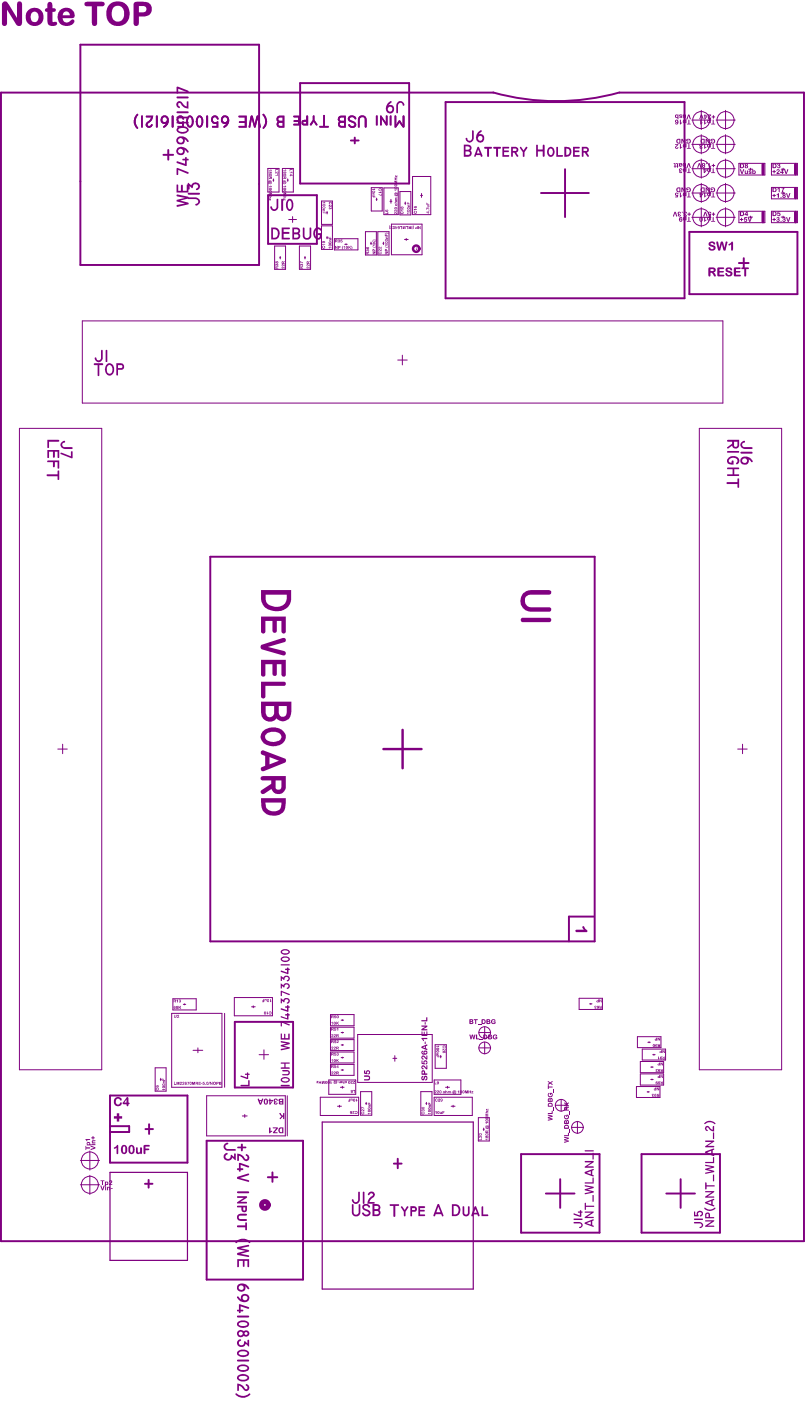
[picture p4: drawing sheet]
<svg xmlns="http://www.w3.org/2000/svg" width="140mm" height="244mm" viewBox="0 0 140 244" stroke-linecap="round" stroke-linejoin="round" font-family="sans-serif">
<g fill="none" stroke="#800080" stroke-width=".34">
<path d="M14 7.8h31.1v38.3h-31.1zM52.2 14.5h19v17.4h-19zM77.5 17.8h41.6v34.1h-41.6zM85.8 16.1a40.9 40.9 0 0 0 22 0h32.1v199.9h-139.7v-199.9h85.6M28.4 26.9h1.7M29.3 26.1v1.7M46.6 34h8.5v8.4h-8.5zM61 24.4h1.4M61.7 23.9v1.1M94.1 33.6h8.3M98.3 29.4v8.4M119.9 40.4h18.8v10.8h-18.8z"/>
<path d="M128.6 45.8h1.6M129.4 44.9v1.7M36.6 96.9h66.9v66.9h-66.9zM103.3 159.5h-4.3v4.3M40.9 177.8h10.1v11.4h-10.1zM19.1 196h3.4v1h-3.4M19.1 190.6h13.5v11.7h-13.5zM25.3 196.5h1.3M25.9 195.6v1.7M36 198.5h16.7v24.1h-16.7zM25.2 206h1.3M25.9 205.3v1.4"/>
<path d="M46.6 204.8h1.6M47.4 204v1.6M68.5 202.5h1.4M69.2 201.6v1.7M90.7 200.8h13.6v13.7h-13.6zM95 207.7h5M97.5 205.2v5M111.6 200.8h13.7v13.7h-13.7zM115.9 207.7h5M118.4 205.2v5"/>
</g>
<g fill="none" stroke="#800080" stroke-width=".17">
<path d="M122 19.2v3.3M126.2 19.2v3.3M46.6 29.3h1.9v4.1h-1.9zM47.5 31.3h.2M47.6 31.1v.5M49.1 29.3h1.9v4.1h-1.9zM50 31.3h.1M50.1 31.1v.5M50.2 38.2h1.4M50.9 37.7v1M55.9 35h1.9v4h-1.9zM55.9 39.3h1.9v4.1h-1.9z"/>
<path d="M56.8 37h.2M56.9 36.8v.4M64.6 32.7h1.9v4h-1.9zM65.4 34.7h.2M65.5 34.5v.4M66.8 32.7h2.5v4.6h-2.5zM67.8 35h.4M68 34.7v.7M68.1 39h5.3v5.3h-5.3zM69.6 33.3h1.9v4.1h-1.9zM70.4 35.4h.2M70.5 35.1v.5"/>
<path d="M71.8 30.7h3.1v6.6h-3.1zM73.2 34h.3M73.3 33.7v.6M120.4 33.6h3.3M120.4 37.8h3.3M120.4 29.4h3.3M120.4 25.1h3.3M120.4 20.9h3.3M122 23.4v3.4M122 27.7v3.3M122 31.9v3.3M122 36.1v3.4"/>
<path d="M124.6 33.6h3.3M124.6 37.8h3.3M124.6 29.4h3.3M124.6 25.1h3.3M124.6 20.9h3.3M126.2 23.4v3.4M126.2 27.7v3.3M126.2 31.9v3.3M126.2 36.1v3.4M128.6 28.4h4.5v2.1h-4.5zM128.6 36.8h4.5v1.9h-4.5zM130.2 37.8h.7"/>
<path d="M130.2 29.4h.7M130.6 29.3v.3M130.6 37.6v.3M134.2 28.4h4.5v2.1h-4.5zM134.2 32.6h4.5v2h-4.5zM134.2 36.8h4.5v1.9h-4.5zM135.9 37.8h.6M135.9 29.4h.6M135.9 33.6h.6M136.2 29.3v.3M136.2 33.4v.4M136.2 37.6v.3"/>
<path d="M14.3 55.8h111.5v14.3h-111.5zM47.8 42.8h1.9v4.1h-1.9zM48.7 44.8h.1M48.8 44.6v.4M52.1 42.8h1.9v4.1h-1.9zM53 44.8h.1M53.1 44.6v.4M56.8 41.4h.2M56.9 41.2v.3M58.2 41.5h4.1v2h-4.1zM60 42.5h.4M60.2 42.4v.2"/>
<path d="M63.6 40.3h1.9v4.1h-1.9zM64.5 42.3h.1M64.6 42.1v.5M65.7 40.3h2v4.1h-2zM66.6 42.3h.2M66.7 42.1v.5M70.4 41.7h.6M70.7 41.5v.3M3.4 74.5h14.3v111.6h-14.3zM69.2 62.6h1.6M70 61.8v1.7M121.7 74.5h14.3v111.6h-14.3z"/>
<path d="M10.1 130.3h1.6M10.9 129.5v1.6M128.3 130.3h1.7M129.2 129.5v1.6M29.9 176.3h8.7v12.9h-8.7zM30.1 173.8h4v1.9h-4zM31.9 174.8h.4M32.1 174.7v.1M39.1 176.3v12.9M40.8 173.6h6.6v3.1h-6.6zM43.8 175.2h.6M44.1 175v.3"/>
<path d="M57.5 176.5h4.1v2h-4.1zM57.5 178.7h4.1v1.9h-4.1zM59.4 179.7h.4M59.4 177.5h.4M59.6 177.4v.2M59.6 179.6v.1M83.3 179.7h2.1M84.3 178.6v2.1M100.8 173.7h4v1.9h-4zM102.6 174.7h.4M102.8 174.6v.2M27 185.8h1.9v4.1h-1.9z"/>
<path d="M27.9 187.8h.2M28 187.6v.4M33.6 182.8h1.7M34.4 182.3v.9M36 190.7h13.6v6.9h-13.6zM42.2 194.2h.8M42.6 193.9v.5M45.1 183.5h1.6M45.9 182.7v1.6M50 190.7v6.9M55.7 190.9h6.7v3.2h-6.7zM57.2 187.9h4.7v2.5h-4.7z"/>
<path d="M57.5 180.9h4.1v1.9h-4.1zM57.5 183h4.1v2h-4.1zM57.5 185.2h4.1v1.9h-4.1zM58.7 192.5h.7M59.1 192.3v.4M59.2 189.2h.7M59.4 186.2h.4M59.4 184h.4M59.4 181.8h.4M59.6 181.7v.2M59.6 183.9v.2M59.6 186.1v.2"/>
<path d="M59.6 189v.4M62.2 180h13v8.3h-13zM62.7 189.9h2v4.1h-2zM63.6 192h.2M63.7 191.8v.4M68.4 184.1h.6M68.7 183.7v1M73.2 189.9h2v4.1h-2zM74.1 192h.2M74.2 191.8v.4M75.5 187.9h4.7v2.5h-4.7zM75.5 190.9h6.7v3.2h-6.7z"/>
<path d="M75.7 181.8h2v4.1h-2zM76.6 183.9h.2M76.7 183.6v.5M77.5 189.2h.7M77.9 189v.4M78.5 192.5h.7M78.8 192.3v.4M83.2 194.5h1.9v4h-1.9zM83.3 182.3h2.1M84.1 196.5h.1M84.2 196.3v.4M84.3 181.3v2.1"/>
<path d="M96.6 192.3h2.1M97.6 191.3v2.1M99.4 196.2h2.1M100.5 195.1v2.1M110.7 189.1h4.1v1.9h-4.1zM110.9 180.4h4.1v1.9h-4.1zM111.4 184.7h4.1v1.9h-4.1zM111.4 186.9h4.1v1.9h-4.1zM111.7 182.5h4.1v1.9h-4.1zM112.6 190h.4M112.7 181.4h.4M112.8 189.9v.2"/>
<path d="M112.9 181.3v.1M113.2 187.8h.4M113.2 185.7h.4M113.4 185.6v.2M113.4 187.7v.2M113.6 183.5h.4M113.8 183.4v.2M14 206.1h3.3M14 201.9h3.3M15.6 200.3v3.3M15.6 204.5v3.3"/>
</g>
<path d="M132.7 28.6v1.7M132.7 36.9v1.7M138.4 28.6v1.7M138.4 32.8v1.6M138.4 36.9v1.7" fill="none" stroke="#800080" stroke-width=".51"/>
<path d="M66.7 130.3h6.6M70 127v6.7" fill="none" stroke="#800080" stroke-width=".42"/>
<path d="M56.1 195.2h26.2v29.1h-26.2zM19.1 204h13.5v15.3h-13.5z" fill="none" stroke="#800080" stroke-width=".21"/>
<g fill="#800080">
<path d="M15.8 199.4l.7 .2 .1 .2-.8 .3v-.2l.6-.2-.6-.2z"/>
<path d="M16 198.4h.6v.2h-.5v.1l.5 .1v.1l-.6 .1z"/>
<path d="M16.1 197.7h.2v.2h.2v.2h-.2v.2h-.2v-.2h-.2v-.2h.2z"/>
<path d="M14.9 199.4l.1 .2h.6l.1 .2h-.7l-.1 .3z"/>
<path d="M14.9 198.2l.8 .1-.6 .1 .1 .2h-.1z"/>
<path d="M46.8 29.6h.3v-.2l.2 .3z"/>
<path d="M46.8 32.4h.3v-.1l.2 .2-.5 .1z"/>
<path d="M46.8 33.6h.5v.2h-.3l.3 .1v.1l-.5 .1v-.1h.4l-.4-.2 .4-.1z"/>
<path d="M46.8 34.2l.5 .1h-.2v.2h-.3v-.1l.3-.1z"/>
<path d="M46.8 34.6l.3 .2v-.2v.3l-.2-.2v.2h-.1z"/>
<path d="M48.6 193.7h.2l.3 .4 .2-.1v-.3h.2l-.1 1h-.1v-.4l-.5 .4h-.1v-.2l.3-.2z"/>
<path d="M49.1 46.4h.2l.1 .2 .1-.2v.3l-.4-.2 .1 .2a.16 .16 0 0 1-.2-.1 .16 .16 0 0 1 .1-.2z"/>
<path d="M49.1 46h.2l.1 .2 .1-.2v.3l-.4-.2 .1 .2a.16 .16 0 0 1-.2-.1 .16 .16 0 0 1 .1-.2z"/>
<path d="M48 45.9l.1 .1a.16 .16 0 0 1 .2-.1 .16 .16 0 0 1 .1 .2 .16 .16 0 0 1-.2 .1l.1-.2-.2 .2-.1-.2 .1 .2h-.2z"/>
<path d="M49.3 29.6h.3v-.2l.2 .3z"/>
<path d="M49.3 32.4h.3v-.1l.2 .2-.5 .1z"/>
<path d="M49.3 33.6h.5v.2h-.3l.3 .1v.1l-.5 .1v-.1h.4l-.4-.2 .4-.1z"/>
<path d="M49.3 34.2l.5 .1h-.2v.2h-.3v-.1l.3-.1z"/>
<path d="M49.3 34.6l.3 .2v-.2v.3l-.2-.2v.2h-.1z"/>
<path d="M47.9 29.4h.5v.2h-.4l-.1 .2z"/>
<path d="M47.9 29.9l.4 .2-.1-.2a.14 .14 0 0 1 .2 .2 .14 .14 0 0 1-.2 .1l-.2-.2-.1 .2z"/>
<path d="M47.9 30.5h.3l.1-.2 .1 .2z"/>
<path d="M53.4 46.4h.2l.1 .2 .2-.2v.3l-.3-.2-.2 .1 .1 .1h-.1z"/>
<path d="M53.4 46h.2l.1 .2 .2-.2v.3l-.3-.2h-.2l.1 .1-.1 .1z"/>
<path d="M52.3 45.9l.1 .1a.17 .17 0 0 1 .3 0 .17 .17 0 0 1-.1 .2v-.2h-.1v.2l-.2-.2 .1 .2h-.1z"/>
<path d="M52.2 45.5l.5 .2-.4-.1-.1 .2z"/>
<path d="M56.1 35.2h.3l.1-.1 .1 .3h-.5z"/>
<path d="M56.1 36.4h.4v.3h-.4l.3-.1z"/>
<path d="M56.1 36.8h.5v.4l-.1-.3h-.1l-.1 .2v-.2z"/>
<path d="M62.9 193.5h.2a.17 .17 0 0 0-.1 .2 .17 .17 0 0 0 .2 .1 .17 .17 0 0 0 .1-.2l-.1-.1a.18 .18 0 0 1 .2 .2 .18 .18 0 0 1-.2 .2 .25 .25 0 0 1-.3-.1 .25 .25 0 0 1 0-.3z"/>
<path d="M62.9 193h.2l.2 .2 .1-.2v.4l-.4-.3-.1 .1 .2 .1-.2 .1z"/>
<path d="M62.9 192.6l.5 .3-.5-.2v.2z"/>
<path d="M64.8 43.8h.5v.2l-.3 .2h.4h-.6l.3-.3h-.3z"/>
<path d="M64.8 42.9l.7 .1-.5 .1z"/>
<path d="M64.8 42.6h.6l-.4 .1v.1z"/>
<path d="M64.8 42l.2 .1 .3-.2-.2 .3 .3 .1-.6 .1v-.1h.3z"/>
<path d="M64.8 41.7h.6l.1 .2h-.7z"/>
<path d="M65.9 43.8h.2a.16 .16 0 0 0-.1 .2 .16 .16 0 0 0 .2 .1 .16 .16 0 0 0 0-.2v-.1a.26 .26 0 0 1 .1 .4 .26 .26 0 0 1-.4 0 .26 .26 0 0 1 0-.4z"/>
<path d="M65.9 43.4l.4 .2 .1-.2-.1 .3-.4-.2 .1 .2a.16 .16 0 0 1-.2-.1 .16 .16 0 0 1 .1-.2z"/>
<path d="M65.9 42.9l.4 .3 .1-.3-.1 .4-.4-.2 .1 .1a.15 .15 0 0 1-.2-.1 .15 .15 0 0 1 .1-.2z"/>
<path d="M67 43.8h.5v.1l-.4 .3h.4h-.5l.3-.3h-.3z"/>
<path d="M67 42.9l.6 .1-.5 .1z"/>
<path d="M67 42.6h.5l-.4 .1v.1z"/>
<path d="M67.2 41.2h.3l-.3 .1 .3 .2h-.4z"/>
<path d="M67 40.7l.1 .3 .2-.2v.2l.2 .1h-.5z"/>
<path d="M67 40.6l.3-.1 .3 .2z"/>
<path d="M66 32.8a.26 .26 0 0 1 .4 .1 .26 .26 0 0 1-.2 .3 .16 .16 0 0 0 .1-.2 .16 .16 0 0 0-.2-.1 .16 .16 0 0 0-.1 .2l.1 .1a.2 .2 0 0 1-.3-.2 .2 .2 0 0 1 .2-.2z"/>
<path d="M65.9 33.5h.3v-.2l.2 .3h-.5z"/>
<path d="M65.9 33.8l.4 .2 .1-.2v.3z"/>
<path d="M64.8 32.9h.3v-.1l.2 .2h-.5z"/>
<path d="M64.8 33.6h.3v.3l-.3 .1 .3-.2-.1-.1h-.3z"/>
<path d="M64.8 34h.4l.1 .4-.1-.2h-.1l-.1 .2v-.2h-.2z"/>
<path d="M68.7 36.9h.2l.1 .2 .1-.2v.4l-.3-.3-.1 .3z"/>
<path d="M68.7 36.5h.2l.1 .2 .1-.2v.3l-.3-.2-.1 .2z"/>
<path d="M68.8 35h.3v.1h-.3l.3 .3h-.5l.2-.1z"/>
<path d="M68.8 34.4h.3v.1h-.3l.3 .1v.1h-.3l.3 .2h-.4z"/>
<path d="M68.6 33l.5 .1h-.4v.1z"/>
<path d="M68.6 31.5h.5l-.4 .1h.4v.2h-.4h.4v.2l-.5-.1 .1-.1 .2-.1-.3-.1z"/>
<path d="M68.6 30.9h.5v.1h-.2v.3h.2h-.5h.2v-.3h-.2z"/>
<path d="M68.8 30.5l.2 .2 .1-.2v.4l-.2-.2-.2 .1z"/>
<path d="M69.8 36.8h.1a.19 .19 0 0 0-.1 .3 .19 .19 0 0 0 .3-.1l-.1-.1a.21 .21 0 0 1 .2 .2 .21 .21 0 0 1-.3 .2 .25 .25 0 0 1-.2-.2 .25 .25 0 0 1 .1-.3z"/>
<path d="M69.7 36.5h.5l-.4 .1v.1z"/>
<path d="M73.4 193.5h.2a.17 .17 0 0 0-.2 .2 .17 .17 0 0 0 .2 .1 .17 .17 0 0 0 .2-.2l-.2-.1a.18 .18 0 0 1 .3 .2 .18 .18 0 0 1-.2 .2 .25 .25 0 0 1-.3-.1 .25 .25 0 0 1 0-.3z"/>
<path d="M73.4 193l.2 .1a.15 .15 0 0 1 .2 0 .15 .15 0 0 1 .1 .1 .15 .15 0 0 1-.2 .1l.1-.2-.2 .2-.2-.1 .1 .1a.14 .14 0 0 1-.2-.1 .14 .14 0 0 1 .1-.2z"/>
<path d="M72.1 36.7h.1a.19 .19 0 0 0-.1 .2 .19 .19 0 0 0 .2 .2 .19 .19 0 0 0 .2-.2l-.2-.1a.2 .2 0 0 1 .3 .2 .2 .2 0 0 1-.3 .2 .26 .26 0 0 1-.3-.2 .26 .26 0 0 1 .1-.3z"/>
<path d="M72 36.4l.5 .1h-.3v.1z"/>
<path d="M77.1 181.9a.25 .25 0 0 1 .4 .1 .25 .25 0 0 1-.1 .4l-.1-.1a.15 .15 0 0 0 .1-.2 .15 .15 0 0 0-.2-.1 .15 .15 0 0 0 0 .3 .19 .19 0 0 1-.3-.1 .19 .19 0 0 1 .2-.3z"/>
<path d="M77 182.5l.4 .2v-.2a.14 .14 0 0 1 .1 .2 .14 .14 0 0 1-.2 .1l-.2-.2-.1 .2z"/>
<path d="M75.9 182.1h.4v-.2l.1 .3h-.4z"/>
<path d="M75.9 183.2h.4v.3l-.4 .1v-.1l.3-.1v-.1z"/>
<path d="M75.9 183.6h.5v.4h-.1v-.2l-.2 .2v-.2h-.2z"/>
<path d="M83.4 198.3h.3l.1-.3v.4h-.5z"/>
<path d="M83.4 197.6h.2l.1 .3 .1-.3v.4l-.4-.3v.2h.1a.14 .14 0 0 1-.2-.1 .14 .14 0 0 1 .1-.2z"/>
<path d="M95.3 194l.8 .1v.2l-.6 .2 .7 .1v.2l-.9 .2 .1-.2 .5-.1-.6-.1v-.2l.6-.2-.5-.1z"/>
<path d="M95.4 193.7h.6v-.4h.2l-.1 .5h-.8z"/>
<path d="M96.2 192.7l.1 .5z"/>
<path d="M95.5 190.2l.1 .1a.26 .26 0 0 0-.1 .4 .26 .26 0 0 0 .4 0 .26 .26 0 0 0 0-.4l-.1 .2h-.1v-.3h.2a.42 .42 0 0 1 .1 .6 .42 .42 0 0 1-.6 0 .42 .42 0 0 1 .1-.6z"/>
<path d="M96.2 189.5l.1 .6z"/>
<path d="M95.4 188.8h.1v.3h.6l.1 .1h-.7v.3h-.1z"/>
<path d="M95.3 188.1l.4 .2 .5-.2-.1 .2-.2 .1 .3 .4-.5-.3-.3 .3-.1-.2 .3-.2-.3-.1z"/>
<path d="M101.8 210.8h1.5v.2l-1.1 .7h1.1v.2h-1.6l.1-.2 1.1-.7h-1.1z"/>
<path d="M101.8 209.3h.1v.5h1.4l.1 .2h-1.5v.5h-.1z"/>
<path d="M103.1 207.9l.2 .1v1.1h-.2z"/>
<path d="M101.8 206.2l1.5 .3v.2l-1.1 .3 1 .2 .1 .3-1.5 .3v-.2l1.1-.2-1.2-.3v-.2l1.1-.3-1-.2z"/>
<path d="M101.8 205.7h1.3v-.8h.2v1h-1.5z"/>
<path d="M101.7 202h1.6v.3l-1.1 .6h1l.1 .2-1.5 .1v-.2l1.1-.7h-1.1z"/>
<path d="M103.1 200.6h.2v1.1h-.2z"/>
<path d="M101.7 200.1h1.6v.2l-1.5 .1z"/>
<path d="M122.7 212.3h1.5v.2l-1.1 .8h1.1v.2h-1.5v-.2l1.1-.8h-1.1z"/>
<path d="M122.5 210.2l.2-.1 .6 .4h.4l.5-.3a.15 .15 0 0 1 .2-.1 .15 .15 0 0 1 0 .3l-.3 .2-.7 .1-.6-.2z"/>
<path d="M122.7 207.2h1.5v.3l-1.1 .7h1.1v.2h-1.5v-.2l1.1-.7h-1.1z"/>
<path d="M122.7 205.7l.2 .1v.4h1.4v.2h-1.4v.5h-.2z"/>
<path d="M124.1 204.4h.1v1.2l-.2-.1z"/>
<path d="M122.7 202.7l1.5 .2v.3l-1 .2 1 .3v.2l-1.5 .3v-.2l1.1-.2-1.1-.2v-.2l1.1-.3-1.1-.2z"/>
<path d="M122.7 202.2h1.3v-.8h.2v1h-1.5z"/>
<path d="M122.7 198.4h1.5v.3l-1.1 .7h1.1l.1 .1-1.6 .1v-.2l1.1-.7h-1z"/>
<path d="M124 197.1h.2v1.1h-.2z"/>
<path d="M122.9 196a.69 .69 0 0 1 .8 .4l.3 .2v-.6l.1-.1 .1 .1v.9l-.4-.1-.4-.3a.32 .32 0 0 0-.2-.3 .32 .32 0 0 0-.3 .1l.1 .2a.15 .15 0 0 1 .2 .2 .15 .15 0 0 1-.2 .1 .15 .15 0 0 1-.1-.1 .45 .45 0 0 1 0-.7z"/>
<path d="M122.7 195.3l.6-.3 .8 .2a.28 .28 0 0 1 .3 .1 .28 .28 0 0 1 0 .3l-.7-.3h-.5l-.4 .2a.15 .15 0 0 1-.2 .1 .15 .15 0 0 1-.1-.2 .15 .15 0 0 1 .2-.1z"/>
<path d="M8.2 76.5h2l.1 .3-1.8 .1v1l-.2 .1z"/>
<path d="M8.2 78.3h2.1v1.4l-.3-.1v-1h-.5v.9l-.1 .2-.2-.1v-1h-.7v1l-.3 .1z"/>
<path d="M8.2 80.2l2.1-.1v1.4h-.3v-1.1h-.5v.8l-.2 .1-.1-.9h-1z"/>
<path d="M8.1 82.6l1.9-.1v-.6h.2l.1 1.6h-.3v-.6h-1.8z"/>
<path d="M28.2 189.5h.5v.1h-.3l-.1 .1z"/>
<path d="M28.4 188.1h.3l-.3 .2 .3 .2h-.4z"/>
<path d="M28.2 187.7l.1 .2h.1l.1-.2v.2h.2v.1h-.4z"/>
<path d="M30.8 33.9l1.9 .3v.4l-1.4 .3 1.4 .3 .1 .2v.2l-2 .4v-.3l1.4-.3-1.5-.4 .1-.2 1.4-.4-1.4-.2z"/>
<path d="M30.8 32.1l.2 .1v1h.5l.1-1.1 .2 .1v1h.7v-1.1h.3v1.4h-2.1z"/>
<path d="M30.8 29.2l1.9 .7 .1 .3h-.2l-1.6-.6v.8l-.2 .1z"/>
<path d="M30.8 28.1l1.4 .4v-.6h-.4l-.1-.2 .5-.1 .1-.3 .2 .1v.2l.3 .1v.2h-.3l-.1 1-1.6-.5z"/>
<path d="M30.8 21.2h1.9l.1 .2-2 .1z"/>
<path d="M30.8 20.3h1.9l.1 .2-2 .1z"/>
<path d="M30.8 19.4h1.9l.1 .2-.1 .1h-1.9l-.1-.1z"/>
<path d="M30.9 17.7h.1a.69 .69 0 0 1 .9 .5l.6 .3v-.8l.2-.1 .1 1.3-.6-.1-.5-.4a.46 .46 0 0 0-.6-.4 .39 .39 0 0 0 .2 .6v.1a.34 .34 0 0 1-.4 0 .34 .34 0 0 1-.2-.3v-.3z"/>
<path d="M30.8 16.8h1.9l.1 .2-.1 .1h-1.9l-.1-.1z"/>
<path d="M30.8 15.1l1.9 .7 .1 .2-.2 .1-1.6-.7v.8l-.2 .1z"/>
<path d="M41.9 188.8h1.3v-.8h.2v1h-1.4l-.2-.1z"/>
<path d="M41.9 187.2l1.1 .3v-.5h-.4v-.1l.4-.1v-.2h.2v.2l.2 .1v.1h-.2v.7l-1.3-.3z"/>
<path d="M48.9 188.8h1.5v.2h-1.5z"/>
<path d="M49.2 186.2h.9a.46 .46 0 0 1 .3 .5 .46 .46 0 0 1-.4 .4l-.9-.1v-.1h.9a.23 .23 0 0 0 .2-.2 .23 .23 0 0 0-.2-.3h-.8l-.1-.1z"/>
<path d="M48.9 184.9h1.5v.2h-.7v.6h.6l.1 .2-1.5 .1-.1-.2 .7-.1v-.6h-.6z"/>
<path d="M48.9 181.1l1.4 .3 .1 .1v.2l-1.1 .2 1.1 .3v.2l-1.5 .4v-.3l1.1-.2-1.2-.3 .1-.2 1-.2-1-.2z"/>
<path d="M48.9 179.8l.1 .1v.7h.4l.1-.7h.1v.7h.5v-.7l.3-.1v1.1h-1.6z"/>
<path d="M48.9 177.7l1.5 .5v.2h-.1l-1.3-.5v.7h-.1z"/>
<path d="M48.8 176.8l1.1 .4v-.5h-.3v-.2l.3-.1 .2-.2 .1 .2 .2 .2-.2 .1-.1 .7-1.2-.4z"/>
<path d="M48.9 175.4l1 .4v-.5h-.3v-.2h.3l.2-.2 .1 .2 .2 .1-.2 .1-.1 .8-1.2-.4z"/>
<path d="M48.8 173.7l.5 .3 .2-.3h.4a.45 .45 0 0 1 .5 .4 .45 .45 0 0 1-.5 .4 .33 .33 0 0 0 .2-.4 .33 .33 0 0 0-.4-.3 .33 .33 0 0 0-.2 .4l-.1 .2-.4-.3v.4l-.1 .1z"/>
<path d="M48.9 172.4l1.5 .5v.2h-.1l-1.3-.5v.7h-.1z"/>
<path d="M48.8 171.1l.5 .4a.54 .54 0 0 1 .9-.3 .54 .54 0 0 1-.2 .9l-.1-.2a.34 .34 0 0 0 .2-.4 .34 .34 0 0 0-.4-.2 .34 .34 0 0 0-.2 .5h-.1l-.4-.3v.5h-.1z"/>
<path d="M48.8 169.8l.5 .3a.54 .54 0 0 1 .9-.2 .54 .54 0 0 1-.2 .9l-.1-.2a.34 .34 0 0 0 .2-.4 .34 .34 0 0 0-.4-.2 .34 .34 0 0 0-.2 .4l-.1 .1-.4-.3v.5h-.1z"/>
<path d="M48.9 168.9l1 .3v-.4h-.3v-.2l.3-.1 .2-.2 .1 .2 .2 .2-.2 .1-.1 .7-1.2-.4z"/>
<path d="M48.9 167.8h1.5v.2h-1.5z"/>
<path d="M56.1 42.8h.1a.19 .19 0 0 0-.1 .2 .19 .19 0 0 0 .2 .2 .19 .19 0 0 0 .2-.2l-.1-.1a.18 .18 0 0 1 .2 .1 .18 .18 0 0 1-.2 .2 .26 .26 0 0 1-.3-.1 .26 .26 0 0 1 0-.3z"/>
<path d="M56.1 42.5l.5 .1h-.4v.1z"/>
<path d="M126.6 78.5h1.9l.1 .2-2.1 .1z"/>
<path d="M126.8 79.6l.5-.2 .9 .1 .4 .4v.4l-.1 .2a.27 .27 0 0 1-.2 .2 .27 .27 0 0 1-.2 0v-.2a.53 .53 0 0 0 .1-.6 .53 .53 0 0 0-.7-.2h-.3a.39 .39 0 0 0-.4 .5 .39 .39 0 0 0 .5 .3v-.3l.2-.1 .1 .7h-.5a.64 .64 0 0 1-.6-.5 .64 .64 0 0 1 .3-.7z"/>
<path d="M126.6 81.3h1.9l.1 .3h-.8v.9h.8v.2l-2.1 .1v-.3h1v-.9h-1z"/>
<path d="M126.5 83.9h1.8v-.6l.3-.1v1.6h-.3v-.6h-1.8z"/>
<path d="M41.4 199.5h.5l.1-.5h.2v.5h.6l.1 .2-.1 .1h-.6v.4l-.1 .2-.2-.2v-.4h-.5z"/>
<path d="M41.3 200.7l.6 .2 .5 .3a.41 .41 0 0 0 .2 .4 .41 .41 0 0 0 .4 0v-.4a.18 .18 0 0 1-.3-.2 .18 .18 0 0 1 .2-.2 .18 .18 0 0 1 .2 .1 .6 .6 0 0 1 0 1 .6 .6 0 0 1-.9-.4l-.3-.3-.3-.1v.8l-.3 .1z"/>
<path d="M41.6 202.3l1.7 .5v.3h-.2l-1.2-.4v.6h.3l.1 .2-.4 .1-.1 .3h-.2v-.3l-.4-.1 .1-.2h.3z"/>
<path d="M41.3 204.7l2-.5v.2l-.1 .1-1.5 .5 1.6 .3v.3l-.1 .1-1.9-.6z"/>
<path d="M41.3 207.3h1.9l.1 .2-1.9 .1-.2-.1z"/>
<path d="M41.3 208.1h1.6v.3l-1.1 .7h1.1l.1 .3h-1.7v-.3l1.1-.7h-1.1z"/>
<path d="M41.4 211.3l.4-.1 1.2 .1-.2 .2h-1a.3 .3 0 0 0-.3 .3 .3 .3 0 0 0 .3 .3h1l.2 .3h-1.2a.62 .62 0 0 1-.6-.4 .62 .62 0 0 1 .2-.7z"/>
<path d="M41.3 213.2h1.4v-.5h.2l.1 1.3h-.3v-.5h-1.4z"/>
<path d="M41.1 216l.9-.5 .8 .1a.89 .89 0 0 1 .8 .6 .43 .43 0 0 1-.6-.2l-.8-.2-.8 .3a.24 .24 0 0 1-.2 .2 .24 .24 0 0 1-.3-.2z"/>
<path d="M41.3 217l2-.4v.3l-1.4 .3 1.4 .3v.3l-1.4 .4 1.4 .2v.3l-2.1-.4 .2-.3 1.3-.3-1.3-.3-.2-.2z"/>
<path d="M41.3 219.1h2v1.3h-.3v-1h-.5v1h-.1h-.2v-1h-.6v1l-.3 .1z"/>
<path d="M41.6 227l.2-.1 1.5 .5v.3h-.2l-1.2-.4v.6h.4v.2l-.4 .1v.2l-.2 .1-.1-.3-.4-.1 .1-.2h.3z"/>
<path d="M41.3 228.9h1.9l.1 .3h-1.9h-.2z"/>
<path d="M41.5 233.1a.24 .24 0 0 1 .3-.1 .24 .24 0 0 1 .2 .2 .45 .45 0 0 0-.4 .6 .45 .45 0 0 0 .6 .3 .45 .45 0 0 0 .3-.6l.1-.2 .4 .5v-.6h.3v1.1l-.6-.4a.74 .74 0 0 1-1.1 .4 .74 .74 0 0 1-.1-1.2z"/>
<path d="M41.3 236.6h1.9l.1 .2-1.9 .1-.2-.1z"/>
<path d="M41.3 240.7l.7 .2 .4 .4a.35 .35 0 0 0 .2 .4 .35 .35 0 0 0 .4-.1 .39 .39 0 0 0-.2-.6 .23 .23 0 0 1 .2-.2 .23 .23 0 0 1 .2 .2 .6 .6 0 0 1-.1 1 .6 .6 0 0 1-.9-.4l-.6-.5v.8l-.3 .1z"/>
<path d="M41 242.4l.7 .4 .5 .1 1-.3a.18 .18 0 0 1 .2-.1 .18 .18 0 0 1 .2 .2 .18 .18 0 0 1-.3 .1v.1a1.71 1.71 0 0 1-2.4-.4z"/>
<path d="M99.8 212.7h1.2a.46 .46 0 0 1 .4 .6 .46 .46 0 0 1-.6 .3v-.1a.33 .33 0 0 0 .3-.5l-.2-.1h-1.1z"/>
<path d="M99.8 212h1.5l.1 .2-1.5 .1z"/>
<path d="M99.8 211.1l1.1 .4v-.5h-.3l-.1-.2h.4l.1-.3 .1 .1v.2h.3l-.1 .2h-.2v.7l-1.3-.4z"/>
<path d="M17.5 205.4h.7v.1h-.3v.7h-.2v-.7h-.2z"/>
<path d="M19 205.4h.1a.3 .3 0 0 1 .4 .2 .3 .3 0 0 1-.2 .3l-.1 .2h.4l-.6 .1 .1-.3a.2 .2 0 0 0 .2-.2 .2 .2 0 0 0-.1-.2l-.2 .2z"/>
<path d="M17.5 206.3h.2l.1 .6 .2-.6h.2l-.3 .8h-.2z"/>
<path d="M18.6 206.5l.2 .1a.22 .22 0 0 1 .2-.1 .22 .22 0 0 1 .2 .2l-.1 .4h-.1v-.4l-.1-.1-.1 .5h-.2z"/>
<path d="M19.3 206.7h.3v.2h-.3z"/>
<path d="M30.3 188.2l.1 .4h.2v.2h-.3z"/>
<path d="M30.7 188.3h.2l.1 .3v-.3h.2v.5l-.1-.5-.1 .5-.1-.1-.1-.4-.1 .5z"/>
<path d="M31.3 188.3a.2 .2 0 0 1 .3 .1 .2 .2 0 0 1-.2 .2l.2 .2h-.3l.3-.4-.1-.1-.2 .1z"/>
<path d="M31.8 188.3a.2 .2 0 0 1 .3 .1 .2 .2 0 0 1-.2 .2l.2 .2h-.4l.3-.4-.1-.1-.2 .1z"/>
<path d="M32.6 188.3h.4l-.3 .5v-.2l.1-.3z"/>
<path d="M33.4 188.3h.2l.1 .3 .1-.3h.1v.5l-.1-.5-.1 .5-.2-.5v.5z"/>
<path d="M34.6 188.3h.3h-.3l.3 .2h-.3v.2l.3 .1h-.3z"/>
<path d="M35 188.5l.2 .1z"/>
<path d="M35.3 188.3h.3l-.2 .1a.19 .19 0 0 1 .2 .2 .19 .19 0 0 1-.2 .2 .19 .19 0 0 1-.2-.2l.3 .1-.1-.2h-.1z"/>
<path d="M36.4 188.2l.1 .1-.2 .5z"/>
<path d="M36.6 188.2l.3 .4v-.4l.1 .1v.5h-.2l-.2-.4-.1 .4z"/>
<path d="M31.1 175l.1 .3 .3-.3-.2 .2 .2 .4-.2-.3-.1 .3-.1-.1z"/>
<path d="M46.9 176a.26 .26 0 0 1 .3 .2 .26 .26 0 0 1-.1 .3 .26 .26 0 0 1-.3-.1v-.1a.16 .16 0 0 0 .2 .1 .16 .16 0 0 0 .1-.2 .16 .16 0 0 0-.2 0h-.1z"/>
<path d="M46.5 176l.1 .4 .1-.1-.2 .2z"/>
<path d="M62 191.2l.1 .3h.1l-.2 .2z"/>
<path d="M61 191.2h.3v.4v-.3h-.2v.3l-.1-.1z"/>
<path d="M60.8 191.2h.1v.5h-.3l.2-.1v-.1h-.2l.2-.1z"/>
<path d="M61.9 193.3a.26 .26 0 0 1 .3 .1 .26 .26 0 0 1-.1 .4 .26 .26 0 0 1-.3-.1v-.1a.15 .15 0 0 0 .2 .1 .15 .15 0 0 0 0-.2 .15 .15 0 0 0-.2 0z"/>
<path d="M61.3 193.3h.4l-.3 .5 .2-.1a.14 .14 0 0 1-.2 .1 .14 .14 0 0 1-.1-.2l.3-.2h-.3z"/>
<path d="M61.4 188.1h.4l-.2 .4 .2-.1a.18 .18 0 0 1-.2 .2 .18 .18 0 0 1-.2-.2 .18 .18 0 0 1 .2-.1l.1-.1z"/>
<path d="M61 188.1h.3l-.2 .4 .2-.1a.18 .18 0 0 1-.1 .2 .18 .18 0 0 1-.2-.1 .18 .18 0 0 1 .1-.2l.2-.1z"/>
<path d="M59.6 188.1l.1 .3 .2-.3v.5h-.1v-.2h-.2z"/>
<path d="M58.9 188.1l.2 .3v-.3h.2v.3l.1-.3h.1v.4h-.5z"/>
<path d="M57.5 188.1l.1 .3h.2l-.2 .2-.1-.1z"/>
<path d="M56 188.1l.1 .4 .1-.4h.1l.1 .4 .1-.4v.5h-.2l-.1-.3v.3h-.2z"/>
<path d="M55.5 188.1l.1 .2h.2l.1-.2v.5h-.1v-.2h-.2l-.1 .2z"/>
<path d="M55 188.1h.4l-.2 .3 .2 .1h-.4l.3-.3z"/>
<path d="M61.5 189.6l.3 .1v.5l-.1-.4h-.2z"/>
<path d="M58.2 185.3h.3l-.2 .2a.18 .18 0 0 1 .2 .1 .18 .18 0 0 1-.2 .3 .18 .18 0 0 1-.2-.2l.3 .1v-.2h-.3z"/>
<path d="M57.7 186.5a.2 .2 0 0 1 .3 0 .2 .2 0 0 1-.2 .3l.2 .1h-.4l.3-.3v-.1l-.2 .1z"/>
<path d="M58.1 186.5a.2 .2 0 0 1 .3 0 .2 .2 0 0 1-.2 .3l.2 .1h-.4l.3-.3v-.1l-.2 .1z"/>
<path d="M57.8 184.3l.1 .5-.1-.4-.2 .1z"/>
<path d="M58.5 184.3l.1 .2 .2-.2h.1l-.1 .2 .1 .3-.2-.2-.2 .2z"/>
<path d="M58.2 181h.3l-.2 .2a.17 .17 0 0 1 .2 .1 .17 .17 0 0 1-.2 .2 .17 .17 0 0 1-.2-.1h.3l-.1-.2-.2 .1z"/>
<path d="M58.6 181a.19 .19 0 0 1 .3 .1 .19 .19 0 0 1-.2 .3l.2 .1h-.3l.2-.3v-.1l-.2 .1z"/>
<path d="M57.7 182.1a.2 .2 0 0 1 .3 .2 .2 .2 0 0 1-.2 .2l.2 .1h-.4l.3-.3v-.1l-.3 .1z"/>
<path d="M58.1 182.1a.2 .2 0 0 1 .3 .2 .2 .2 0 0 1-.2 .2l.2 .1h-.4l.3-.3v-.1l-.3 .1z"/>
<path d="M58.2 178.8h.3l-.2 .1v.1a.17 .17 0 0 1 .2 .2 .17 .17 0 0 1-.2 .2 .17 .17 0 0 1-.2-.2h.3l-.1-.1h-.2z"/>
<path d="M58.6 178.9h.3l-.1 .5-.1-.4h-.1z"/>
<path d="M57.6 177.9l.3-.1v.5l-.1-.4z"/>
<path d="M58.5 177.8l.1 .2 .2-.2h.1l-.1 .2 .1 .3-.2-.2-.2 .2z"/>
<path d="M58.3 42.8l.3 .3 .1-.3v.5l-.3-.3v.3h-.1z"/>
<path d="M59.6 42.8l.1 .6-.2-.2z"/>
<path d="M59.7 42.9l.3-.1v.5l-.1-.4z"/>
<path d="M60.6 42.8l.1 .2 .3-.2-.1 .2 .1 .3-.2-.2-.2 .2z"/>
<path d="M61.1 42.8l.2 .2-.1 .4z"/>
<path d="M75.8 193.3h.2l-.1 .5-.1-.3h-.1z"/>
<path d="M76.6 193.5l.1 .3 .1-.3h.1v.3h-.3z"/>
<path d="M77 193.3h.4l-.3 .1v.1l.2 .1h-.2v.2z"/>
<path d="M75.8 191.2h.3v.1a.16 .16 0 0 0-.3 0 .16 .16 0 0 0 0 .2 .16 .16 0 0 0 .3 0 .2 .2 0 0 1-.2 .2 .2 .2 0 0 1-.2-.3z"/>
<path d="M76.3 191.2a.2 .2 0 0 1 .3 0 .2 .2 0 0 1-.2 .3l.2 .1h-.4l.3-.3-.1-.1-.2 .1z"/>
<path d="M75.7 189.7a.21 .21 0 0 1 .3 .2 .21 .21 0 0 1-.3 .2l.3 .1h-.4l.2-.3v-.1l-.2 .1z"/>
<path d="M76.1 189.7a.22 .22 0 0 1 .3 .2 .22 .22 0 0 1-.2 .3h.2h-.4l.3-.3v-.1l-.3 .1z"/>
<path d="M77.5 189.7l.1 .2h.2v.3l-.1-.3-.1 .1v.2h-.1z"/>
<path d="M77.9 189.9h.5l.1 .3h-.1l-.1-.3-.1 .3-.1-.3-.2 .3z"/>
<path d="M79.6 189.9l.3-.2v.5h-.1v-.3z"/>
<path d="M80.9 189.7h.2l.1 .4v-.3l.2-.1v.5h-.1v-.3l-.1 .3h-.1l-.1-.3-.1 .3z"/>
<path d="M81.5 189.7h.1v.2h.2v-.2l.2 .1-.1 .4-.1-.2h-.2v.2h-.1z"/>
<path d="M82 189.9h.3l-.2 .3h.2h-.3l.2-.3h-.2z"/>
<path d="M75.6 188.1l.1 .4h.2l.1 .2h-.4z"/>
<path d="M72.8 39.3l.3 .4 .1-.4-.1 .6-.2-.4v.3h-.2z"/>
<path d="M71.8 39.2l.2 .1-.1 .6z"/>
<path d="M71.7 39.3v.6z"/>
<path d="M70.6 39.3l.4 .1v.5l-.1-.4h-.2z"/>
<path d="M70.1 39.3l.1 .5 .1-.5h.1l.1 .5 .1-.5v.5h-.2l-.1-.3v.3h-.2z"/>
<path d="M69.6 39.3l.4 .1-.1 .5-.1-.4h-.2z"/>
<path d="M67.9 39.3l.4 .1-.3 .4 .2-.1a.13 .13 0 0 1-.1 .2 .14 .14 0 0 1-.2-.2l.2-.2z"/>
<path d="M67.8 39.2v.7l-.1-.2z"/>
<path d="M103.5 175l.3 .1h-.3v.1h.2l-.2 .2 .2-.1a.14 .14 0 0 1-.2 .2 .14 .14 0 0 1 0-.2z"/>
<path d="M100.2 161.8h1.4l-.1-.1a.28 .28 0 0 1-.2-.3 .28 .28 0 0 1 .2-.3l.4 .6a.26 .26 0 0 1 .3 .2 .26 .26 0 0 1-.2 .3h-1.7l-.2-.2z"/>
<path d="M114.3 189.2l.3 .4v-.4h.1v.5l-.3-.3v.3h-.2z"/>
<path d="M114.1 186l.3 .1-.2 .3 .2-.1a.18 .18 0 0 1-.1 .2 .18 .18 0 0 1-.2-.1 .18 .18 0 0 1 .1-.2l.1-.1z"/>
<path d="M115 184.9l.3 .3v-.3v.5l-.3-.4v.4h-.1z"/>
<path d="M115.3 182.7l.1 .1 .2 .2 .1-.3v.5h-.2l-.1-.3v.3h-.1z"/>
<path d="M119.8 37h.2v.2h.2v.1h-.2v.3h-.2v-.3h-.2v-.1h.2z"/>
<path d="M119 36.9h.1a.2 .2 0 0 1 .3-.1 .2 .2 0 0 1 0 .3 .15 .15 0 0 0-.1-.1 .15 .15 0 0 0-.2 0 .15 .15 0 0 0 .1 .2h.1v.1l-.2 .1 .1 .2 .2-.2a.22 .22 0 0 1-.1 .3 .22 .22 0 0 1-.3-.1 .22 .22 0 0 1 .1-.3l-.2-.1z"/>
<path d="M118 36.8a.23 .23 0 0 1 .3 0 .23 .23 0 0 1 .1 .3h-.1a.15 .15 0 0 0-.2-.1 .15 .15 0 0 0 0 .2 .15 .15 0 0 0 .2 0l-.2 .3 .2 .1 .1-.2a.23 .23 0 0 1-.3 .3 .23 .23 0 0 1-.1-.4l-.1-.3z"/>
<path d="M117.4 36.8l.2 .2 .2 .7h-.1l-.3-.6-.1 .5-.2 .1z"/>
<path d="M119.8 33.5h.1v.7h.3v.1h-.7l.3-.1z"/>
<path d="M118.3 33.5h.2v.6l.2-.1-.3 .3h-.1z"/>
<path d="M117.6 33.5a.25 .25 0 0 1 .3 0 .25 .25 0 0 1 .1 .3h-.1a.16 .16 0 0 0-.2-.1 .16 .16 0 0 0 0 .3 .16 .16 0 0 0 .2-.1v.4h-.5l.4-.1v-.2a.28 .28 0 0 1-.4-.1 .28 .28 0 0 1 .2-.4z"/>
<path d="M119.5 32.7h.1a.42 .42 0 0 1 .6 .1 .42 .42 0 0 1-.2 .6 .42 .42 0 0 1-.6-.2h.2a.25 .25 0 0 0 .4 0 .25 .25 0 0 0-.1-.4h-.3v.1l.2 .1-.3 .1-.1-.1z"/>
<path d="M118.6 32.6h.2l.3 .6v-.6l.2 .1-.1 .8-.5-.6v.5h-.2z"/>
<path d="M119.8 29.3h.1v.7h.3v.1h-.7l.3-.1z"/>
<path d="M118.3 29.3a.24 .24 0 0 1 .3 0 .24 .24 0 0 1 0 .3 .14 .14 0 0 0-.2-.2 .13 .13 0 0 0 0 .2l.1 .2-.2 .1 .2 .1v-.1a.15 .15 0 0 1 .1 .2 .15 .15 0 0 1-.2 0l-.2-.1 .1-.3-.2-.2z"/>
<path d="M119.7 19.9l.3 .1 .2 .8-.2-.1-.2-.6-.2 .6h-.1z"/>
<path d="M118.8 19.9l.5 .1v.6l-.1-.1v-.5l-.2 .1v.4h-.2z"/>
<path d="M118.3 19.9a.22 .22 0 0 1 .2 0 .22 .22 0 0 1 .1 .2l-.2-.1v.2a.22 .22 0 0 1 .3 .1 .22 .22 0 0 1-.2 .3 .22 .22 0 0 1-.2-.1v-.2l.1 .1 .1-.1a.26 .26 0 0 1-.3-.1 .26 .26 0 0 1 .1-.3z"/>
<path d="M128.8 29.4l.1 .1 .2 .6 .2-.6h.2l-.3 .8-.2-.1z"/>
<path d="M129.6 29.6l.1 .1 .1 .5 .2-.1v-.4h.1v.6l-.5-.1z"/>
<path d="M130.3 29.7a.21 .21 0 0 1 .2-.1 .21 .21 0 0 1 .2 .3l-.3-.1 .1 .1a.25 .25 0 0 1 .2 .2 .25 .25 0 0 1-.2 .3 .25 .25 0 0 1-.3-.3l.4 .1-.4-.3z"/>
<path d="M20.3 193.7h.4v.5h.6v.4h-.6v.5h-.4v-.5h-.5v-.4h.5z"/>
<path d="M16.3 63.2h1.5a.17 .17 0 0 1 .2 .2 .17 .17 0 0 1-.2 .1h-.5v1.9h-.2l-.1-1.9h-.6h-.1z"/>
<path d="M30.3 176.6l.1 .4h.2v-.4l.1 .3a.21 .21 0 0 1-.2 .2 .21 .21 0 0 1-.2-.2z"/>
<path d="M30.9 176.6a.17 .17 0 0 1 .2 0 .17 .17 0 0 1 0 .3l-.2 .1 .3 .1h-.4l.3-.3v-.1h-.3z"/>
<path d="M30.7 174l.3-.1v.5h-.2v-.3z"/>
<path d="M31.1 174l.3-.1v.2a.19 .19 0 0 1 0 .3 .19 .19 0 0 1-.3-.1h.3l-.2-.1 .1-.2-.2 .1z"/>
<path d="M47 173.8l.1 .4 .1-.1-.1 .3z"/>
<path d="M46 173.8l.4 .1v.3l-.1-.3-.3 .3z"/>
<path d="M45.8 173.8l.2 .1v.4l-.4 .1v-.2h.2h-.2l.2-.1z"/>
<path d="M50.4 29.4h.5v.2h-.4l-.1 .2z"/>
<path d="M50.4 30h.4v-.1l.1 .2z"/>
<path d="M64 193.7l.5 .1h-.4v.1z"/>
<path d="M64.1 192.3h.4v.1h-.3v.1l.3 .1-.3 .1z"/>
<path d="M64 191.8l.1 .3 .2-.3v.3h.2v.1h-.5z"/>
<path d="M63.3 187.2l.7-.1 .4 .3a.42 .42 0 0 1-.4 .6h-.6l-.1-.2 .7-.1a.2 .2 0 0 0 .2-.2 .2 .2 0 0 0-.2-.1h-.6z"/>
<path d="M63.4 186.2l.1 .1v.3l.2 .1a.36 .36 0 0 1 .2-.5 .36 .36 0 0 1 .5 .3 .36 .36 0 0 1-.4 .4 .22 .22 0 0 0 .2-.3 .22 .22 0 0 0-.3-.1v.4h-.5z"/>
<path d="M57.7 180a.2 .2 0 0 1 .3 .1 .2 .2 0 0 1-.2 .2l.2 .2-.4-.1 .3-.2v-.2l-.3 .1z"/>
<path d="M58.1 180a.2 .2 0 0 1 .3 .1 .2 .2 0 0 1-.2 .2l.2 .2-.4-.1 .3-.2v-.2l-.3 .1z"/>
<path d="M58.2 176.7h.3h-.2v.2a.16 .16 0 0 1 .2 .1 .16 .16 0 0 1-.2 .2 .16 .16 0 0 1-.1-.2l.2 .1v-.2h-.3z"/>
<path d="M58.2 183.2h.3l-.2 .1a.2 .2 0 0 1 .2 .2 .2 .2 0 0 1-.2 .2 .2 .2 0 0 1-.2-.2l.3 .1-.1-.2h-.2z"/>
<path d="M58.6 183.2h.3v.1a.18 .18 0 0 1-.1 .3 .18 .18 0 0 1-.2-.1l.2 .1v-.2h-.2l.2-.1h-.2z"/>
<path d="M63.8 43.4l.1 .1a.16 .16 0 0 1 .2-.1 .16 .16 0 0 1 .1 .2 .16 .16 0 0 1-.2 .1l.1-.2-.1 .2-.2-.2 .1 .2h-.2z"/>
<path d="M58.9 41.7h.2v.2a.15 .15 0 0 1 0 .2 .15 .15 0 0 1-.2 .1 .15 .15 0 0 1 0-.2l.2 .1v-.1h-.2l.1-.3-.2 .1z"/>
<path d="M59.3 41.7h.3h-.2v.2a.18 .18 0 0 1 .2 .2 .18 .18 0 0 1-.3 .1l-.1-.2 .2 .1 .1-.1h-.3z"/>
<path d="M67 37.1h.4v-.2h.2l-.1 .4h-.5z"/>
<path d="M57.3 35.1a.26 .26 0 0 1 .4 .1 .26 .26 0 0 1-.2 .4v-.1a.16 .16 0 0 0 .2-.2 .16 .16 0 0 0-.2-.1 .16 .16 0 0 0-.1 .2l.1 .1a.19 .19 0 0 1-.3-.1 .19 .19 0 0 1 .1-.2z"/>
<path d="M57.3 35.6l.2 .3h.2l-.2-.2a.15 .15 0 0 1 .2 .1 .15 .15 0 0 1-.1 .2 .15 .15 0 0 1-.2-.1l-.1-.1v.2h-.1z"/>
<path d="M57.3 36l.1 .3 .1-.1 .2 .1-.1-.2a.14 .14 0 0 1 .1 .2 .14 .14 0 0 1-.2 0 .18 .18 0 0 1-.3 0 .18 .18 0 0 1 .1-.3z"/>
<path d="M74.5 193.7l.5 .1h-.4v.1z"/>
<path d="M74.6 192.3h.3l.1 .1h-.3v.1l.3 .1-.3 .1z"/>
<path d="M74.5 191.8l.1 .3 .1-.3 .1 .3h.1l.1 .1h-.5z"/>
<path d="M73.4 187.2h.2v.2a.19 .19 0 0 0-.1 .2 .19 .19 0 0 0 .1 .1h.1a.35 .35 0 0 1 .2-.5 .35 .35 0 0 1 .5 .3v.2a.22 .22 0 0 1-.2 .3 .22 .22 0 0 1-.2-.1v-.1a.19 .19 0 0 0 .2-.2 .19 .19 0 0 0-.2-.2l-.1 .2a.32 .32 0 0 1-.4 .3 .32 .32 0 0 1-.2-.5z"/>
<path d="M73.5 185.4h.3l.4 .4v-.4l.1-.1 .1 .7-.2 .1-.3-.3a.25 .25 0 0 0-.2-.2 .25 .25 0 0 0-.2 .2l.2 .1-.1 .2-.1-.1a.38 .38 0 0 1 0-.6z"/>
<path d="M73.3 184.5h.2v.5h.2a.35 .35 0 0 1 .3-.5 .35 .35 0 0 1 .4 .3 .35 .35 0 0 1-.4 .4v-.1a.2 .2 0 0 0 .1-.3 .2 .2 0 0 0-.3 0 .2 .2 0 0 0 .1 .3v.1l-.5-.1z"/>
<path d="M73.5 183.7h.3l.4 .4v-.5h.1l.1 .6a.24 .24 0 0 1-.3 .1 .24 .24 0 0 1-.2-.2h-.1a.18 .18 0 0 0-.2-.2 .18 .18 0 0 0 0 .2 .13 .13 0 0 1 .1 .1 .13 .13 0 0 1-.1 .2 .13 .13 0 0 1-.1-.1l-.2-.2z"/>
<path d="M73.9 181.2l.2 .1-.1 .4z"/>
<path d="M73.4 180.6h.9l.1 .2h-.8l.2 .2-.2 .1-.3-.4z"/>
<path d="M73.4 179.5h.1v.5h.2l.1-.5 .1 .5h.3v-.5h.1l.1 .7-1 .1z"/>
<path d="M73.3 178.4h1v.3l-.6 .4h.6l.1 .2h-1.1v-.2l.1-.1 .6-.4h-.6z"/>
<path d="M73.9 177.8l.2 .1-.1 .4z"/>
<path d="M73.3 177.5h.8v-.4l.3-.1-.1 .7h-1z"/>
<path d="M70.8 37l.5 .1h-.3l-.1 .2z"/>
<path d="M71 35.7h.3l-.3 .1 .3 .1v.1h-.4z"/>
<path d="M70.8 35.2l.1 .2h.1l.1-.2v.2l.2 .1h-.5z"/>
<path d="M74.6 36.6l.1 .1z"/>
<path d="M74.2 36.1l.5 .2v.1l-.4-.2-.1 .3z"/>
<path d="M74.3 35.7h.4v.3l-.4 .1v-.1h.3z"/>
<path d="M74.2 35.3l.1 .2h.1l.1-.2v.2l.2 .1h-.5z"/>
<path d="M84.5 198.2h.5h-.4v.2z"/>
<path d="M84.5 195.3h.4l.1 .1h-.4v.2l-.1-.2z"/>
<path d="M84.5 193.8h.5l-.4 .1 .4 .1v.1l-.4 .1 .4 .1h-.5v-.2l.3-.1h-.3z"/>
<path d="M84.6 193.3h.4l-.1 .2h-.2l.3 .2h-.5l.1-.1z"/>
<path d="M84.6 192.9l.3 .3v-.3l.1 .4-.3-.2-.1 .2z"/>
<path d="M98.2 197.8l.8 .2-.1 .2-.5 .1 .5 .1v.3l-.8 .1v-.1l.6-.2-.6-.1 .1-.2 .5-.1-.5-.1z"/>
<path d="M98.1 197.5h.7v-.4h.2l-.1 .6h-.7z"/>
<path d="M99 196.5l.1 .6z"/>
<path d="M98.3 194h.1a.27 .27 0 0 0-.1 .4 .27 .27 0 0 0 .4 .1 .27 .27 0 0 0 .1-.4l-.3 .2 .1-.3h.3l.1 .3a.44 .44 0 0 1-.6 .4 .44 .44 0 0 1-.1-.7z"/>
<path d="M99 193.3l.1 .6z"/>
<path d="M98.1 191.8l.4 .3 .5-.3-.1 .2-.2 .1 .3 .3-.2 .1-.3-.2-.3 .2-.1-.2 .3-.2-.3-.1z"/>
<path d="M104.3 173.9l.3 .3 .1-.3v.5l-.3-.4v.4h-.1z"/>
<path d="M113.4 190.4h.4l-.1 .1-.2-.1 .1 .2h.1l-.2 .1h.2a.14 .14 0 0 1-.1 .1 .14 .14 0 0 1-.1 0 .14 .14 0 0 1 0-.2z"/>
<path d="M115 187l.3 .4v-.4v.6l-.3-.4v.3h-.1z"/>
<path d="M114.4 180.6l.3 .3v-.3h.2l-.1 .5-.3-.4v.4l-.1-.1z"/>
<path d="M114.5 183.8l.1 .4 .1-.1-.1 .3z"/>
<path d="M119.8 37.7l.1 .1v.6h.3v.2l-.7-.1 .3-.1z"/>
<path d="M119.7 28.4l.3 .1 .2 .7h-.2l-.2-.6-.2 .6h-.1z"/>
<path d="M117.6 28.4h.3l.1 .1v.4l-.1 .3-.2-.2 .1-.5h-.2z"/>
<path d="M117.2 28.4l.3 .1v.7h-.1v-.2h-.2l.2-.2v-.3h-.2z"/>
<path d="M119.8 20.8l.1 .1v.6h.3v.2l-.7-.1 .3-.1z"/>
<path d="M118.3 20.8l.2 .1v.5h.2l-.3 .3h-.1z"/>
<path d="M119.8 25l.1 .1v.7h.3v.1l-.7-.1h.3z"/>
<path d="M118.3 25l.2 .1v.5h.2l-.3 .3h-.1z"/>
<path d="M117.4 25.1h.6l-.2 .3a.17 .17 0 0 0-.1 .2 .17 .17 0 0 0 .1 .2l.2-.2a.28 .28 0 0 1-.2 .3 .28 .28 0 0 1-.3-.2 .28 .28 0 0 1 .2-.3l.1-.2h-.4z"/>
<path d="M119.5 24.2h.1a.42 .42 0 0 1 .6 .1 .42 .42 0 0 1-.2 .6 .42 .42 0 0 1-.6-.2h.2a.25 .25 0 0 0 .4 0 .25 .25 0 0 0-.1-.4h-.3v.1l.2 .1-.3 .1-.1-.1z"/>
<path d="M118.6 24.1h.2l.3 .6v-.6l.2 .1-.1 .8-.5-.6v.6h-.2z"/>
<path d="M128.9 37.9h.2v.2h.2v.2h-.2v.2h-.2v-.2h-.2v-.2h.2z"/>
<path d="M129.5 37.8h.5l-.4 .3a.28 .28 0 0 1 .4 .2 .28 .28 0 0 1-.2 .3 .28 .28 0 0 1-.4-.3h.1a.18 .18 0 0 0 .2 .2 .18 .18 0 0 0 .2-.2 .18 .18 0 0 0-.2-.1h-.3z"/>
<path d="M130.1 37.8h.1l.3 .6 .1-.6h.2l-.3 .8-.2-.1z"/>
<path d="M10.9 76.8a.23 .23 0 0 1 .3-.1 .23 .23 0 0 1 .1 .3 .41 .41 0 0 0-.5 .4 .41 .41 0 0 0 .5 .4h1.2l.2 .2-.2 .1h-1.3l-.3-.1a.65 .65 0 0 1-.4-.6 .65 .65 0 0 1 .4-.6z"/>
<path d="M10.6 78.8l1.7 .6v-.8l.2-.1 .1 1.2h-.2l-1.8-.7z"/>
<path d="M27.2 189.3h.1a.18 .18 0 0 0 0 .3 .18 .18 0 0 0 .2-.1v-.2a.25 .25 0 0 1 .1 .3 .25 .25 0 0 1-.4 .1 .25 .25 0 0 1 0-.4z"/>
<path d="M32.7 34.4l1.4-.1 .4 .3a.64 .64 0 0 1 .2 .7 .64 .64 0 0 1-.7 .4v-.1l.1-.2a.37 .37 0 0 0 .4-.3 .37 .37 0 0 0-.2-.4l-1.6-.1z"/>
<path d="M32.7 33.6l2-.1 .1 .2-.1 .2h-1.9l-.1-.1z"/>
<path d="M32.7 31.8l.6 .5a.73 .73 0 0 1 1.2-.5 .73 .73 0 0 1-.2 1.3 .18 .18 0 0 1-.2-.2 .18 .18 0 0 1 .2-.2 .45 .45 0 0 0-.3-.7 .45 .45 0 0 0-.5 .6l-.1 .1-.4-.3v.5l-.1 .1-.2-.1z"/>
<path d="M45.4 107.3h4.3v2.5a.38 .38 0 0 1-.4 .4 .38 .38 0 0 1-.3-.4v-1.8h-.8v1.7a.38 .38 0 0 1-.4 .4 .38 .38 0 0 1-.4-.4v-1.7h-1.2v1.8a.38 .38 0 0 1-.4 .4 .38 .38 0 0 1-.4-.4z"/>
<path d="M45.5 112.2l3.7-1.2a.39 .39 0 0 1 .5 .2 .39 .39 0 0 1-.2 .5l-2.9 .9 2.9 .7a.4 .4 0 0 1 .2 .5 .4 .4 0 0 1-.4 .2l-3.7-1a.48 .48 0 0 1-.1-.8z"/>
<path d="M45.4 114.8h4.3v2.5a.38 .38 0 0 1-.4 .4 .38 .38 0 0 1-.3-.4v-1.7h-.8v1.6a.38 .38 0 0 1-.4 .4 .38 .38 0 0 1-.4-.4v-1.6h-1.2v1.7a.38 .38 0 0 1-.4 .4 .38 .38 0 0 1-.4-.4z"/>
<path d="M45.4 118.6h3.9a.36 .36 0 0 1 .4 .4 .36 .36 0 0 1-.4 .3h-3.1v1.9a.38 .38 0 0 1-.4 .3 .38 .38 0 0 1-.4-.3z"/>
<path d="M57.2 43l.5 .1h-.4v.2z"/>
<path d="M57.4 41.6h.3v.1h-.3v.2h.3l-.1 .1h-.3z"/>
<path d="M57.2 41.2v.2h.2l.1-.2v.2l.2 .1h-.5z"/>
<path d="M91.1 103.2l.4-.3 .9-.2h3.1a.4 .4 0 0 1 .4 .4 .4 .4 0 0 1-.4 .4h-3.3a1.11 1.11 0 0 0-.9 1.1 1.11 1.11 0 0 0 1.1 1.1h3.1a.38 .38 0 0 1 .4 .4 .38 .38 0 0 1-.4 .3h-3.1a1.9 1.9 0 0 1-1.7-1.2 1.9 1.9 0 0 1 .4-2z"/>
<path d="M90.7 107.5h4.8a.38 .38 0 0 1 .4 .4 .38 .38 0 0 1-.4 .4h-4.5a.4 .4 0 0 1-.4-.3 .4 .4 0 0 1 .1-.5z"/>
<path d="M129.1 76.8a.23 .23 0 0 1 .4-.1 .23 .23 0 0 1 .1 .3 .41 .41 0 0 0-.5 .4 .41 .41 0 0 0 .5 .4h1.2l.2 .2-.2 .1h-1.3l-.3-.1a.65 .65 0 0 1-.4-.6 .65 .65 0 0 1 .3-.6z"/>
<path d="M128.9 78.6h1.9l.1 .3h-2l-.1-.1z"/>
<path d="M39.2 198.9a.22 .22 0 0 1 .4-.1 .22 .22 0 0 1 0 .3 .4 .4 0 0 0-.4 .4 .4 .4 0 0 0 .4 .4h1.3l.1 .3h-1.5l-.3-.1-.3-.6z"/>
<path d="M39.2 200.7a.19 .19 0 0 1 .3-.1 .19 .19 0 0 1 .1 .3 .19 .19 0 0 1-.3 .1 .45 .45 0 0 0 .4 .7 .45 .45 0 0 0 .4-.7l.2-.1 .4 .4v-.5l.2-.1 .1 1.1-.1 .1-.5-.5-.3 .4-.3 .2-.7-.2-.2-.3v-.4z"/>
<path d="M120.7 212.7h1.3a.47 .47 0 0 1 .3 .6 .47 .47 0 0 1-.6 .3v-.1a.33 .33 0 0 0 .4-.5l-.2-.1h-1.1z"/>
<path d="M120.8 212h1.5v.2l-1.5 .1z"/>
<path d="M120.8 210.8h.2v.6h.2a.54 .54 0 0 1 .3-.7 .54 .54 0 0 1 .7 .2 .54 .54 0 0 1-.3 .7h-.1v-.1a.31 .31 0 0 0 .2-.4 .31 .31 0 0 0-.5-.1 .31 .31 0 0 0 0 .5v.1h-.8z"/>
<path d="M72.4 43l.1 .4 .1-.1-.1 .2z"/>
<path d="M84.3 25.5l1.3 .1v.2l-.5 .1-.1 1.4-.3-.1v-1.3l-.4-.1z"/>
<path d="M85.9 25.5l1.3 .1-.1 .2-.5 .1v1.4h-.1l-.2-.1v-1.3l-.5-.1z"/>
<path d="M87.4 25.5l1.2 .1-.1 .2h-.8v.4l.9 .1-.1 .2h-.8v.5h.9l-.1 .3h-1.1z"/>
<path d="M90.5 25.5l.2 .1 .4 .6 .4-.6a.15 .15 0 0 1 .2 0 .15 .15 0 0 1 0 .2l-.4 .7v.7l-.2 .1-.1-.1a1.69 1.69 0 0 0-.5-1.4z"/>
<path d="M93.4 25.2h.2v.8h.8v-.7l.1-.1h.2v2.1l-.3-.1v-.9h-.8v.9h-.3z"/>
<path d="M96.9 25.5l.2 .1v1.4h.8v.2l-1.1 .1z"/>
<path d="M99.7 25.5l1.1 .1v.2h-.8v.4h.8v.3h-.8v.5h.8v.2l-1.1 .1z"/>
<path d="M124.8 46.6h1.2l-.1 .2h-.7v.4h.7v.2h-.7v.4h.7l.1 .1-.1 .2h-1.1z"/>
<path d="M126.4 46.6l.7-.1a.33 .33 0 0 1 .1 .6l-.1-.1a.28 .28 0 0 0-.3-.2 .28 .28 0 0 0-.2 .2l.5 .2a.49 .49 0 0 1 .3 .7 .49 .49 0 0 1-.7 .2h-.2a.28 .28 0 0 1-.3-.3 .28 .28 0 0 1 .2-.3l.1 .1a.28 .28 0 0 0 .3 .3 .28 .28 0 0 0 .3-.3 .28 .28 0 0 0-.4-.2l-.2-.1a.41 .41 0 0 1-.3-.3 .41 .41 0 0 1 .2-.4z"/>
<path d="M127.8 46.5l1.1 .1-.1 .2h-.7v.4h.7l-.1 .2h-.6v.4h.7v.3h-1.1v-1.4z"/>
<path d="M129.1 46.5l1.2 .1-.1 .2h-.4v1.1a.17 .17 0 0 1-.1 .2 .17 .17 0 0 1-.2-.2v-1.1h-.5z"/>
<path d="M123.4 42.1l.3-.1 .5 .1a.21 .21 0 0 1 .3 .2 .22 .22 0 0 1-.4 .2 .22 .22 0 0 0-.2-.3 .22 .22 0 0 0-.2 .4l.4 .1a.51 .51 0 0 1 .3 .7 .51 .51 0 0 1-.7 .2l-.3-.1a.21 .21 0 0 1-.1-.3 .21 .21 0 0 1 .3-.1 .26 .26 0 0 0 .3 .3 .26 .26 0 0 0 .2-.4l-.5-.2a.42 .42 0 0 1-.2-.7z"/>
<path d="M124.7 42l.3 .2 .1 .9 .2-.8a.26 .26 0 0 1 .3-.3 .26 .26 0 0 1 .3 .3l.1 .8 .2-.8a.18 .18 0 0 1 .2-.3 .18 .18 0 0 1 .1 .3l-.2 1a.24 .24 0 0 1-.2 .3 .24 .24 0 0 1-.3-.2l-.2-.9-.3 .9a.24 .24 0 0 1-.2 .2 .24 .24 0 0 1-.2-.3l-.3-1z"/>
<path d="M126.8 42.5l.3-.2a.25 .25 0 0 1 .2-.2 .25 .25 0 0 1 .2 .1v1.2l-.1 .2-.2-.1v-1l-.4 .2z"/>
<path d="M124 37h.2v.2h.2v.1h-.2v.3h-.2v-.3h-.2v-.1h.2z"/>
<path d="M123.2 36.9a.24 .24 0 0 1 .3-.1 .24 .24 0 0 1 .2 .3 .16 .16 0 0 0-.2-.2 .16 .16 0 0 0-.2 .2 .16 .16 0 0 0 .2 .2l.2-.1v.4h-.5l.3-.1v-.2a.28 .28 0 0 1-.3-.1 .28 .28 0 0 1 0-.3z"/>
<path d="M122.6 36.8l.3 .1 .1 .8-.1-.1-.2-.5-.2 .5h-.2z"/>
<path d="M135.3 36.8h.5l-.1 .1h-.3v.2a.28 .28 0 0 1 .4 .2 .28 .28 0 0 1-.4 .3l-.2-.1 .1-.2a.16 .16 0 0 0 .3 .1 .15 .15 0 0 0 0-.2 .16 .16 0 0 0-.3 .1z"/>
<path d="M134.4 33.9l.4-.1v.1h.2v.2h-.2v.2h-.2v-.2h-.2z"/>
<path d="M135.1 33.8l.3-.2 .1 .1v.7l-.2-.1v-.4l-.2 .1z"/>
<path d="M136.8 33.6h.2l.1 .7 .2-.6 .2-.1-.3 .8h-.2z"/>
<path d="M135.3 32.8l.4-.1-.1 .8-.1-.1v-.5h-.3z"/>
<path d="M136 32.6l.5 .1-.3 .8-.2-.2 .3-.5h-.3z"/>
<path d="M124 33.5h.2v.7h.2v.1h-.7l.3-.1z"/>
<path d="M122.6 33.5h.1v.6l.2-.1-.3 .3h-.1z"/>
<path d="M123.7 32.7h.1a.42 .42 0 0 1 .6 .1 .42 .42 0 0 1-.2 .6 .42 .42 0 0 1-.5-.2h.1a.25 .25 0 0 0 .4 0 .25 .25 0 0 0-.1-.4h-.3v.1l.2 .1-.3 .1-.1-.1z"/>
<path d="M122.8 32.6h.2l.3 .6v-.6l.2 .1-.1 .8-.5-.6v.5h-.1z"/>
<path d="M124 29.3h.2v.7h.2v.1h-.7l.3-.1z"/>
<path d="M134.6 29.6h.2v.2h.2v.1h-.2v.3h-.2v-.3h-.2v-.1h.2z"/>
<path d="M135.2 29.4a.33 .33 0 0 1 .5 .3 .33 .33 0 0 1-.4 .4h.3l.1 .1-.6 .1v-.1l.1-.2a.22 .22 0 0 0 .2-.2 .22 .22 0 0 0-.1-.2l-.2 .2v-.2z"/>
<path d="M136.5 29.4h.1l.2 .7 .2-.6 .1-.1-.3 .9-.2-.1z"/>
<path d="M124 20h.2v.3h.2v.1h-.2v.2h-.2v-.2h-.2v-.1h.2z"/>
<path d="M123.2 19.9l.5 .1-.4 .6h.1l.2-.2a.21 .21 0 0 1 0 .3 .21 .21 0 0 1-.3 0 .38 .38 0 0 1 .2-.6h-.3z"/>
<path d="M122 19.9l.2 .1 .1 .8-.1-.1-.1-.6-.3 .6h-.1z"/>
<path d="M19.8 199.7l.4-.2a.26 .26 0 0 1 .4-.2v1.3a.17 .17 0 0 1-.1 .2 .17 .17 0 0 1-.2-.2v-.9l-.4 .2z"/>
<path d="M23.7 199.7h.3v.6a.22 .22 0 0 0 .2 .3 .22 .22 0 0 0 .2-.3v-.6l.2-.1 .1 1.2h-.3v-.2l-.3 .2a.35 .35 0 0 1-.3-.1 .35 .35 0 0 1-.1-.3z"/>
<path d="M25.1 199.3h1l-.1 .2h-.7v.3h.6l.1 .2-.2 .1h-.5v.6l-.1 .1-.2-.1z"/>
<path d="M20.2 191l.5-.1a.37 .37 0 0 1 .4 .1 .37 .37 0 0 1-.1 .5h-.1a.43 .43 0 0 0-.6-.3 .43 .43 0 0 0-.1 .6 .43 .43 0 0 0 .4 .4 .43 .43 0 0 0 .4-.4 .35 .35 0 0 1 .1 .4 .35 .35 0 0 1-.4 .2h-.6l-.2-.3v-.8z"/>
<path d="M17.7 60.9l.2 .1v1.4l-.2 .3a.64 .64 0 0 1-.8 .2 .64 .64 0 0 1-.3-.7l.2 .1a.4 .4 0 0 0 .4 .4 .4 .4 0 0 0 .4-.4z"/>
<path d="M18.5 60.9l.2 .1-.1 2-.2-.1z"/>
<path d="M.6 .3a.69 .69 0 0 1 .9 .5l1.5 2.3v-2.3a.45 .45 0 0 1 .4-.6 .45 .45 0 0 1 .4 .6v3.1a.59 .59 0 0 1-.5 .6 .59 .59 0 0 1-.6-.5l-1.5-2.3v2.3a.45 .45 0 0 1-.4 .5 .45 .45 0 0 1-.5-.5v-3.3z"/>
<path d="M8.4 .4l.3-.1a.48 .48 0 0 1 .4 .7v.4h.2a.34 .34 0 0 1 .4 .4 .34 .34 0 0 1-.5 .3l-.1 1.3a.32 .32 0 0 0 .1 .4 .32 .32 0 0 0 .4 0 .35 .35 0 0 1 .4 .4 .35 .35 0 0 1-.5 .3 .88 .88 0 0 1-1-.1 .88 .88 0 0 1-.3-.9v-1.4a.33 .33 0 0 1-.4-.4 .33 .33 0 0 1 .4-.3v-.7z"/>
<path d="M14.8 .4l2.9-.1a.41 .41 0 0 1 .5 .4 .41 .41 0 0 1-.5 .4h-.8v2.9a.47 .47 0 0 1-.5 .5 .47 .47 0 0 1-.4-.5v-2.9h-.8a.41 .41 0 0 1-.5-.2 .41 .41 0 0 1 .1-.5z"/>
<path d="M62.4 207.4h.2v1.5l-.3 .4a.63 .63 0 0 1-.7 .1 .63 .63 0 0 1-.3-.7h.2a.41 .41 0 0 0 .4 .5 .41 .41 0 0 0 .4-.5z"/>
<path d="M63.2 207.4h.2v2l-.1 .1-.2-.1z"/>
<path d="M64.2 207.5l.1-.1a.58 .58 0 0 1 .9 .3 .58 .58 0 0 1-.4 .8l-.5 .6h.8l.1 .3h-1.3l.2-.6 .3-.5a.47 .47 0 0 0 .4-.6 .41 .41 0 0 0-.6 .3l-.2-.1z"/>
<path d="M61.3 209.5l.2 .1v1.3a.44 .44 0 0 0 .5 .5 .44 .44 0 0 0 .4-.5v-1.3l.2-.1 .1 .1v1.4a.74 .74 0 0 1-.8 .6 .74 .74 0 0 1-.7-.7z"/>
<path d="M63.2 209.6h.8a.29 .29 0 0 1 .3 .2 .29 .29 0 0 1-.1 .3h-.1a.37 .37 0 0 0-.4-.4 .37 .37 0 0 0-.3 .5l.8 .4a.61 .61 0 0 1 .1 .9 .61 .61 0 0 1-.9 .1l-.3-.3a.2 .2 0 0 1-.1-.2 .2 .2 0 0 1 .2-.2 .2 .2 0 0 1 .2 .3l.1 .1a.49 .49 0 0 0 .7-.3l-.3-.2-.6-.3-.2-.3a.52 .52 0 0 1 .1-.6z"/>
<path d="M67.8 209.5h1.6l.1 .2-.1 .1h-.6l-.1 1.9-.3-.1v-1.8h-.6z"/>
<path d="M69.8 209.9h.2l.4 .6 .4-.6h.2l.1 .2a1.69 1.69 0 0 0-.5 1.4l-.1 .1-.2-.1a1.69 1.69 0 0 0-.5-1.4z"/>
<path d="M72.8 209.9h1.1l.1 .2-.2 .1h-.7v.3h.7l.1 .2-.1 .1h-.7v.5h.8v.3h-1.1z"/>
<path d="M80.5 209.9l.3 .1v1.1a.32 .32 0 0 0 .3 .3 .32 .32 0 0 0 .3-.3v-1.1l.1-.1 .2 .1v1.1a.61 .61 0 0 1-.6 .5 .61 .61 0 0 1-.6-.5z"/>
<path d="M83.8 209.9l.3 .1v1.3h.8v.3h-1.1z"/>
<path d="M82.5 177.3l.6 .1-.3 .1v.7l-.1-.1v-.6h-.2z"/>
<path d="M83.1 178.2l.6 .1z"/>
<path d="M85.6 177.4l.2-.1a.22 .22 0 0 1 .3 .1 .22 .22 0 0 1 0 .2 .26 .26 0 0 0-.4 0 .26 .26 0 0 0 0 .3 .26 .26 0 0 0 .4 .1l-.3-.2 .4-.1-.1 .4-.4 .1-.2-.1-.1-.5z"/>
<path d="M81.7 180h.1l.2 .6 .1-.6 .2 .1 .1 .5 .2-.6h.1l-.2 .8h-.2l-.1-.6-.2 .6h-.2z"/>
<path d="M82.8 180l.2 .1v.6h.4v.1h-.6z"/>
<path d="M83.4 180.9l.6 .1z"/>
<path d="M85.8 180.1l.3-.1a.22 .22 0 0 1 .3 0 .22 .22 0 0 1 0 .3 .26 .26 0 0 0-.4-.1 .26 .26 0 0 0 0 .4 .26 .26 0 0 0 .4 0l-.3-.1 .1-.1h.3v.3l-.3 .1a.45 .45 0 0 1-.4-.2 .45 .45 0 0 1 0-.5z"/>
<path d="M82.1 22.7h.2l.1 .1v1.3l-.1 .3-.3 .3a.65 .65 0 0 1-.7-.1 .65 .65 0 0 1-.2-.6h.2a.42 .42 0 0 0 .4 .5 .42 .42 0 0 0 .4-.4z"/>
<path d="M68.7 20.1l.2 .1v1.5l.6-.8 .2 .1 .3 .7v-1.5l.3-.1v2.1l-.3-.1-.5-.7-.6 .8h-.2z"/>
<path d="M67.9 20.1h.2v1.7h-.3z"/>
<path d="M66.2 20.1h.2l.7 1.2v-1.2l.3 .1v1.6h-.3l-.7-1.1v1.1l-.3-.1z"/>
<path d="M65.5 20.1h.2v1.7h-.3z"/>
<path d="M62.5 20.2l.7-.1 .3 .1 .2 .3v1.7l-.2-.1v-1.3a.44 .44 0 0 0-.5-.4 .44 .44 0 0 0-.4 .4v1.4h-.2l-.1-1.5z"/>
<path d="M60.8 20.2l.7-.1a.39 .39 0 0 1 .4 .2 .39 .39 0 0 1 0 .5h-.1a.47 .47 0 0 0-.5-.4 .47 .47 0 0 0-.5 .4l.9 .4a.64 .64 0 0 1 0 1 .64 .64 0 0 1-.9-.2 .22 .22 0 0 1-.2-.2 .22 .22 0 0 1 .2-.2l.1 .1a.37 .37 0 0 0 .4 .2 .37 .37 0 0 0 .3-.3l-.6-.4a.57 .57 0 0 1-.5-.4 .57 .57 0 0 1 .3-.6z"/>
<path d="M56.3 20h.2v1.9h.7l-.1 .3-1.5-.1v-.2h.6z"/>
<path d="M54.5 20.1h.2v.8l.5 .7v.2h-.2l-.4-.6-.4 .6-.3-.1 .5-.8z"/>
<path d="M51.1 20.1h1.1v1.7h-1.2l.1-.3h.8v-.3l-.8-.1 .1-.2h.7v-.5h-.8z"/>
<path d="M45.7 19.8h.2l.1 .2 .4 .8 .1 .5-.2 .7a.42 .42 0 0 1-.6 .3l.4-.9v-.7l-.4-.7z"/>
<path d="M43.7 20.1l.3 .1 .3 1.4 .3-1.3 .1-.2h.3l.3 2.1h-.2l-.3-1.5-.4 1.5h-.2l-.4-1.5-.2 1.5h-.3l.3-2z"/>
<path d="M41.5 20.1h1.4v2.1l-1.4-.1 .1-.2h1v-.5h-1l.1-.3h.9v-.7h-1z"/>
<path d="M37 20.2l.6-.1 .2 .2a.28 .28 0 0 1 .2 .2 .28 .28 0 0 1-.2 .3 .41 .41 0 0 0-.5-.3 .41 .41 0 0 0-.3 .5 .41 .41 0 0 0 .6 .2l.4-.1v1.1h-1.1v-.3h.8v-.4h-.6l-.3-.4-.1-.4z"/>
<path d="M36 20.1l.2 .1-.1 2-.2-.1z"/>
<path d="M31 20.2l.2-.1a.56 .56 0 0 1 .6 .1 .56 .56 0 0 1 .1 .6l-.2-.1a.39 .39 0 0 0-.6-.2 .39 .39 0 0 0 .1 .6 .56 .56 0 0 0 .7 0l.1 1.1h-1.1v-.3h.8v-.4l-.5 .1-.4-.5v-.6z"/>
<path d="M30 20.1l.2 .1-.1 2-.2-.1z"/>
<path d="M27.2 20.1h.2l.1 .2-.1 1.9-.3-.1z"/>
<path d="M25.4 20.1h1.3l-.2 .7-.3 .4a.56 .56 0 0 0-.5 .7h.1a.39 .39 0 0 0 .6-.3h.1a.54 .54 0 0 1-.2 .6 .54 .54 0 0 1-.7 0 .61 .61 0 0 1-.2-.7 .61 .61 0 0 1 .5-.4l.4-.7h-.9z"/>
<path d="M24.6 20.1h.2v2.1l-.3-.1z"/>
<path d="M23.9 19.8a.39 .39 0 0 1-.1 .6l-.2 .8 .3 .9a.18 .18 0 0 1 .2 .2 .18 .18 0 0 1-.2 .1 .18 .18 0 0 1-.2-.2h-.1a1.85 1.85 0 0 1 .3-2.4z"/>
<path d="M69.2 17.7h.1a.72 .72 0 0 1 1.1 .6 .22 .22 0 0 1-.3 .1 .22 .22 0 0 1-.1-.3 .43 .43 0 0 0-.5-.2 .43 .43 0 0 0-.3 .4v1.3l-.2 .1-.1-1.5z"/>
<path d="M124 37.7l.2 .1v.6h.2v.2l-.7-.1 .3-.1z"/>
<path d="M122.6 37.7l.1 .1v.5h.2l-.3 .3h-.1z"/>
<path d="M124 28.5h.2v.2h.2v.2h-.2v.2h-.2v-.2h-.2v-.2h.2z"/>
<path d="M123.3 28.4h.2v.6l.2-.1-.3 .3z"/>
<path d="M121.6 28.4l.2 .1 .2 .7h-.1l-.2-.6-.2 .6h-.2z"/>
<path d="M135.4 28.5a.26 .26 0 0 1 .3 0 .26 .26 0 0 1 0 .3 .26 .26 0 0 1-.1 .5 .26 .26 0 0 1-.3-.3h.1a.15 .15 0 0 0 .2 .1 .15 .15 0 0 0 0-.2 .15 .15 0 0 0-.2 0l.2-.3-.3 .1z"/>
<path d="M134.6 37.9h.2v.2h.2v.2h-.2v.2h-.2v-.2h-.2v-.2h.2z"/>
<path d="M135.2 37.8a.24 .24 0 0 1 .3 0 .24 .24 0 0 1 0 .4 .27 .27 0 0 1 0 .4 .27 .27 0 0 1-.4-.3l.1 .1a.14 .14 0 0 0 .2 .1 .14 .14 0 0 0 .1-.2 .14 .14 0 0 0-.2-.1l-.1-.1h.2v-.2l-.3 .1z"/>
<path d="M136.2 37.8a.24 .24 0 0 1 .4 0 .24 .24 0 0 1 0 .4 .27 .27 0 0 1-.1 .4 .27 .27 0 0 1-.3-.3l.1 .2a.15 .15 0 0 0 .2-.2 .15 .15 0 0 0-.2-.1l.2-.3-.3 .1z"/>
<path d="M136.8 37.8h.2l.1 .6 .2-.6h.2l-.3 .8-.2-.1z"/>
<path d="M124 20.8l.2 .1v.6h.2v.2l-.7-.1 .3-.1z"/>
<path d="M122.6 20.8l.1 .1v.5h.2l-.3 .3h-.1z"/>
<path d="M121.9 20.8l.1 .1v.5h.3l-.3 .3h-.2z"/>
<path d="M124 25l.2 .1v.7h.2v.1l-.7-.1h.3z"/>
<path d="M122.6 25l.1 .1v.5h.2l-.3 .3h-.1z"/>
<path d="M121.8 25.1a.21 .21 0 0 1 .3 0 .21 .21 0 0 1 0 .3l-.1-.2h-.2l.1 .2 .2 .1-.2 .2 .2 .1v-.2a.22 .22 0 0 1-.1 .3 .22 .22 0 0 1-.3-.2l.1-.2-.1-.3z"/>
<path d="M123.7 24.2h.1a.42 .42 0 0 1 .6 .1 .42 .42 0 0 1-.2 .6 .42 .42 0 0 1-.5-.2h.1a.25 .25 0 0 0 .4 0 .25 .25 0 0 0-.1-.4h-.3v.1l.2 .1-.3 .1-.1-.1z"/>
<path d="M122.8 24.1h.2l.3 .6v-.6l.2 .1-.1 .8-.5-.6v.6h-.1z"/>
<path d="M47.5 196.2h.9l-.6 .8h.4l.1 .2h-.8v-.2l.6-.7h-.6z"/>
<path d="M46.9 196.2h.2v.7l.1-.1h.2l-.5 .4-.1-.1z"/>
<path d="M47.8 191.2h.3a.21 .21 0 0 1 .2 .1 .21 .21 0 0 1-.1 .3 .2 .2 0 0 0-.1-.3 .2 .2 0 0 0-.3 .2l.1 .1h.2v.2a.15 .15 0 0 0-.3 0 .16 .16 0 0 0 .1 .3 .15 .15 0 0 0 .2-.2 .16 .16 0 0 1 .2 .2 .16 .16 0 0 1-.3 .1 .27 .27 0 0 1-.3-.1 .27 .27 0 0 1 .1-.4 .31 .31 0 0 1-.2-.3 .31 .31 0 0 1 .2-.2z"/>
<path d="M48.2 34.6h.2v1.6l-.4 .4a.61 .61 0 0 1-.7 0 .61 .61 0 0 1-.2-.7h.2v.1a.4 .4 0 0 0 .4 .4 .4 .4 0 0 0 .4-.4z"/>
<path d="M49 34.6l.3 .1v1.9l-.2 .1-.2-.1z"/>
<path d="M49 39.6l1.4 .1v.2h-1.1v.5h1.1l-.1 .3h-1v.7h1.1v.3h-1.4z"/>
<path d="M52.7 39.6l.3 .1v1.3a.44 .44 0 0 0 .4 .4 .44 .44 0 0 0 .5-.4v-1.4h.2l.1 1.6a.75 .75 0 0 1-.9 .5 .75 .75 0 0 1-.6-.7z"/>
<path d="M54.8 39.8a.63 .63 0 0 1 .7-.2 .63 .63 0 0 1 .4 .5h-.2a.55 .55 0 0 0-.7-.1 .55 .55 0 0 0-.2 .7l.1 .4a.37 .37 0 0 0 .5 .3 .37 .37 0 0 0 .2-.5h-.3v-.3h.7l-.1 .6a.68 .68 0 0 1-.7 .5 .68 .68 0 0 1-.6-.7l-.1-.5z"/>
<path d="M16 199.1h.6v.2h-.6zM15.8 199.2a.08 .08 0 0 1 .1 0 .08 .08 0 0 1-.1 0z"/>
<path d="M15.1 198.8h.1a.27 .27 0 0 1 .4-.1 .27 .27 0 0 1 0 .4h.2l.1 .2h-.8zM15.2 199a.16 .16 0 0 0 .3 0 .16 .16 0 0 0-.3 0z"/>
<path d="M46.9 29.9h.2a.14 .14 0 0 1 .2 0 .14 .14 0 0 1 0 .2 .14 .14 0 0 1-.2 0l-.2 .1-.1-.1zM46.9 30a.08 .08 0 0 0 .1 0 .08 .08 0 0 0-.1 0zM47.1 30a.07 .07 0 0 0 .1 0 .07 .07 0 0 0-.1 0z"/>
<path d="M46.8 30.3h.1a.23 .23 0 0 1 .3 0 .23 .23 0 0 1 0 .3 .24 .24 0 0 1-.3 0 .24 .24 0 0 1-.1-.3zM46.9 30.4v.1h.3l-.1-.1z"/>
<path d="M46.8 30.7h.5v.4h-.2l-.1-.1-.2 .2v-.2l.2-.1-.2-.1zM47.1 30.8l.1 .2z"/>
<path d="M46.8 31.4a.33 .33 0 0 1 .5 .2 .33 .33 0 0 1-.4 .4l-.1-.2a.18 .18 0 0 1 .1-.3 .18 .18 0 0 1 .2 .2v.2l-.2-.1a.25 .25 0 0 0 .3 .1 .25 .25 0 0 0 0-.4 .25 .25 0 0 0-.3 0 .38 .38 0 0 0-.1 .6l-.2-.2zM46.9 31.7a.11 .11 0 0 0 .2 0 .11 .11 0 0 0-.2 0z"/>
<path d="M46.8 32.9a.25 .25 0 0 1 .5 0 .25 .25 0 0 1-.5 0zM46.9 32.8v.1h.3z"/>
<path d="M46.9 33.2a.23 .23 0 0 1 .3-.1 .23 .23 0 0 1 .1 .3 .23 .23 0 0 1-.3 .1l-.2-.1zM46.9 33.2v.2l.3-.1z"/>
<path d="M49.1 45.5h.2v.1l.2-.1-.2 .3 .3 .1h-.6zM49.1 45.6v.2h.1z"/>
<path d="M48 46.4h.2l.2-.1v.1l-.2 .1v.2h.2h-.5zM48 46.4v.3h.1z"/>
<path d="M48 45.5l.1 .1a.17 .17 0 0 1 .3-.1 .17 .17 0 0 1 0 .3 .17 .17 0 0 1-.3 0h-.2zM48.2 45.6l.1 .1v-.1zM47.9 45.7a.1 .1 0 0 0 .2 0 .1 .1 0 0 0-.2 0z"/>
<path d="M49.3 29.9h.3a.14 .14 0 0 1 .2 0 .14 .14 0 0 1 0 .2 .14 .14 0 0 1-.2 0l-.2 .1h-.1zM49.3 30a.1 .1 0 0 0 .2 0 .1 .1 0 0 0-.2 0zM49.6 30a.07 .07 0 0 0 .1 0 .07 .07 0 0 0-.1 0z"/>
<path d="M49.3 30.3a.24 .24 0 0 1 .4 0 .24 .24 0 0 1 0 .3 .24 .24 0 0 1-.3 0 .24 .24 0 0 1-.1-.3zM49.4 30.4v.1h.3l-.1-.1z"/>
<path d="M49.3 30.7h.5v.4h-.2l-.1-.1-.2 .2 .2-.3-.2-.1zM49.6 30.8l.1 .2v-.2z"/>
<path d="M49.3 31.4a.33 .33 0 0 1 .5 .2 .33 .33 0 0 1-.5 .4v-.2a.19 .19 0 0 1 0-.2 .19 .19 0 0 1 .3 0 .19 .19 0 0 1 0 .2v.1l-.3-.1a.24 .24 0 0 0 .4 .1 .24 .24 0 0 0 0-.4 .24 .24 0 0 0-.4 0l-.1 .1 .1 .5-.2-.2zM49.4 31.7a.11 .11 0 0 0 .2 0 .11 .11 0 0 0-.2 0z"/>
<path d="M49.3 32.8a.25 .25 0 0 1 .5 0 .25 .25 0 0 1-.5 0zM49.4 32.8v.1h.3z"/>
<path d="M49.3 33.2a.23 .23 0 0 1 .3-.1 .23 .23 0 0 1 .2 .3 .23 .23 0 0 1-.3 .1l-.2-.1zM49.4 33.2v.2l.3-.1z"/>
<path d="M53.4 45.5h.2v.1l.3-.1-.2 .2 .2 .2h-.5zM53.4 45.6v.2h.2z"/>
<path d="M52.3 46.4h.2l.2-.1-.2 .3 .2 .1h-.5zM52.3 46.4v.3h.1z"/>
<path d="M56.2 35.5a.24 .24 0 0 1 .4 .1 .24 .24 0 0 1-.2 .3 .24 .24 0 0 1-.3-.2zM56.2 35.6v.1a.13 .13 0 0 0 .2 .1 .13 .13 0 0 0 .1-.2z"/>
<path d="M56.2 36a.24 .24 0 0 1 .4 0 .24 .24 0 0 1-.2 .4 .24 .24 0 0 1-.3-.3zM56.2 36v.1a.13 .13 0 0 0 .1 .1 .13 .13 0 0 0 .1-.2z"/>
<path d="M64.9 43.3l.2 .1v.2l.3 .1h-.6zM64.9 43.4v.2h.2z"/>
<path d="M67 43.4l.2-.1 .1 .3 .2 .1h-.5zM67.1 43.4v.2h.1z"/>
<path d="M67 42.1a.24 .24 0 0 1 .4-.1 .24 .24 0 0 1 0 .4 .25 .25 0 0 1-.3 0 .25 .25 0 0 1-.1-.3zM67 42.2l.1 .1h.3l-.1-.2z"/>
<path d="M67 41.7a.24 .24 0 0 1 .4-.1 .24 .24 0 0 1 0 .4 .25 .25 0 0 1-.3 0 .25 .25 0 0 1-.1-.3zM67 41.7v.1a.16 .16 0 0 0 .3 .1 .16 .16 0 0 0 0-.2z"/>
<path d="M64.8 33.2a.24 .24 0 0 1 .4 0 .24 .24 0 0 1-.1 .3 .22 .22 0 0 1-.3 0 .22 .22 0 0 1 0-.3zM64.8 33.3v.1a.15 .15 0 0 0 .2 .1 .15 .15 0 0 0 .1-.2z"/>
<path d="M68.6 36.3a.25 .25 0 0 1 .5 0 .25 .25 0 0 1-.5 0zM68.7 36.2v.1h.3v-.1z"/>
<path d="M68.7 35.7a.21 .21 0 0 1 .4 0 .21 .21 0 0 1-.4 0zM68.8 35.6a.11 .11 0 0 0 .2 0 .11 .11 0 0 0-.2 0z"/>
<path d="M68.7 33.5a.24 .24 0 0 1 .3 0 .24 .24 0 0 1 .1 .3 .16 .16 0 0 1-.2 .2 .16 .16 0 0 1-.1-.2l-.1-.2 .3 .1a.22 .22 0 0 0-.3 .1 .22 .22 0 0 0 .2 .2 .33 .33 0 0 0 .3-.2 .33 .33 0 0 0-.1-.3l.1 .1a.36 .36 0 0 1-.1 .5 .36 .36 0 0 1-.5-.1 .36 .36 0 0 1 .1-.5zM68.8 33.8a.11 .11 0 0 0 .2 0 .11 .11 0 0 0-.2 0z"/>
<path d="M68.6 32.5a.27 .27 0 0 1 .3 0 .27 .27 0 0 1 .2 .3 .28 .28 0 0 1-.4 0 .28 .28 0 0 1-.1-.3zM68.7 32.6v.1a.14 .14 0 0 0 .2 .1 .14 .14 0 0 0 0-.2z"/>
<path d="M68.6 32.2a.25 .25 0 0 1 .5 0 .25 .25 0 0 1-.5 0zM68.7 32.1v.2h.3v-.2z"/>
<path d="M69.8 36h.1a.16 .16 0 0 1 .3 0 .16 .16 0 0 1 0 .2 .16 .16 0 0 1-.3 0 .15 .15 0 0 1-.2 0 .15 .15 0 0 1 .1-.2zM70 36.1a.09 .09 0 0 0 .1 0 .09 .09 0 0 0-.1 0zM69.7 36.1a.1 .1 0 0 0 .2 0 .1 .1 0 0 0-.2 0z"/>
<path d="M73.4 192.6a.24 .24 0 0 1 .4 .1 .24 .24 0 0 1-.2 .3 .24 .24 0 0 1-.3-.2zM73.5 192.7l-.1 .1a.14 .14 0 0 0 .2 .1 .14 .14 0 0 0 .1-.2z"/>
<path d="M72.1 35.9v.1l.1 .1a.16 .16 0 0 1 .2-.2 .16 .16 0 0 1 .2 .2 .16 .16 0 0 1-.3 .1h-.1a.2 .2 0 0 1-.2-.1 .2 .2 0 0 1 .1-.2zM72.3 36a.1 .1 0 0 0 .2 0 .1 .1 0 0 0-.2 0z"/>
<path d="M77 182.9l.3 .1a.15 .15 0 0 1 .2 0 .15 .15 0 0 1 0 .2 .15 .15 0 0 1-.2 0h-.2zM77.1 183.1a.07 .07 0 0 0 .1 0 .07 .07 0 0 0-.1 0zM77.4 183v.1z"/>
<path d="M75.9 182.5a.25 .25 0 0 1 .5 0 .25 .25 0 0 1-.5 0zM76 182.5v.1l.3-.1z"/>
<path d="M76 182.8a.24 .24 0 0 1 .3 0 .24 .24 0 0 1 0 .4 .24 .24 0 0 1-.4-.2zM76 182.9v.1h.3z"/>
<path d="M83.4 197.2a.24 .24 0 0 1 .3 0 .24 .24 0 0 1 0 .4 .24 .24 0 0 1-.3 0 .24 .24 0 0 1 0-.4zM83.4 197.3v.1a.15 .15 0 0 0 .2 .1 .15 .15 0 0 0 .1-.2z"/>
<path d="M95.4 192l.4-.1a.31 .31 0 0 1 .4 .4l-.1 .3h-.7zM95.6 192.1l-.1 .3h.5l-.1-.3z"/>
<path d="M95.4 191.1h.2l.1 .1a.25 .25 0 0 1 .3-.1 .25 .25 0 0 1 .2 .3l-.1 .3h-.7l-.1-.4zM95.9 191.2l-.1 .4h.2v-.3zM95.5 191.3v.3h.1v-.3z"/>
<path d="M101.8 212.7l1.5-.5v.2h-.3v.8l.3 .2-.1 .1-1.4-.5zM102.1 212.8l.7 .3v-.6z"/>
<path d="M101.8 203.9l1.5-.5v.1l-.3 .2v.7l.3 .2-.1 .1-1.4-.5zM102.1 204.1l.7 .2v-.5z"/>
<path d="M122.8 211.1l.6-.1 .1 .2v.6h.7v.2h-1.5v-.8zM123 211.2l-.1 .6h.4v-.5z"/>
<path d="M122.7 209.1l1.5-.5v.2l-.2 .1v.7l.3 .2-.2 .1-1.4-.5zM123 209.3l.7 .2v-.5z"/>
<path d="M122.7 200.4l1.5-.6 .1 .2-.3 .1v.8l.3 .2-.2 .1-1.4-.6zM123 200.5l.7 .3v-.6z"/>
<path d="M28.3 189a.23 .23 0 0 1 .3-.1 .23 .23 0 0 1 .1 .3 .23 .23 0 0 1-.3 .2l-.2-.2zM28.3 189.1v.1h.3v-.1z"/>
<path d="M28.3 188.6a.25 .25 0 0 1 .3-.1 .25 .25 0 0 1 0 .4 .25 .25 0 0 1-.3-.1zM28.3 188.7a.13 .13 0 0 0 .2 .1 .13 .13 0 0 0 .1-.2z"/>
<path d="M30.9 25.7l.5-.2 .6 .1 .7 .6a.2 .2 0 0 1 0 .4 .21 .21 0 0 1-.3-.3l-.3-.3v.5a.74 .74 0 0 1-1.1 .4 .74 .74 0 0 1-.1-1.2zM31 26.3a.41 .41 0 0 0 .8 0 .41 .41 0 0 0-.8 0z"/>
<path d="M31 23.9l.2-.2h.7l.5 .3 .4 .4a.19 .19 0 0 1-.2 .3 .19 .19 0 0 1-.2-.2l-.3-.4v.6a.74 .74 0 0 1-1.3 .2l-.1-.3v-.3zM31 24.4a.45 .45 0 0 0 .9 0 .45 .45 0 0 0-.9 0z"/>
<path d="M31 22.2l.6-.2 .8 .1a.55 .55 0 0 1 .4 .6 .55 .55 0 0 1-.6 .5l-.7 .1-.5-.3a.5 .5 0 0 1-.3-.4 .5 .5 0 0 1 .3-.4zM31.1 22.5a.38 .38 0 0 0 .4 .4h.4a.36 .36 0 0 0 .5 0 .36 .36 0 0 0 0-.4l-.5-.3z"/>
<path d="M49 187.6l.4-.2 .7 .1a.45 .45 0 0 1 .3 .5 .45 .45 0 0 1-.5 .4l-.8-.1a.36 .36 0 0 1-.3-.3 .36 .36 0 0 1 .2-.4zM49.2 187.7a.31 .31 0 0 0 0 .4 .31 .31 0 0 0 .4 .1 .48 .48 0 0 0 .6-.4l-.4-.2z"/>
<path d="M48.9 166.6l.4-.2h.6l.3 .2a.43 .43 0 0 1 .2 .5 .43 .43 0 0 1-.5 .3l-.7-.1a.43 .43 0 0 1-.3-.7zM49.2 166.7l-.2 .1 .1 .2 .5 .1a.33 .33 0 0 0 .4 0 .33 .33 0 0 0 .1-.3l-.2-.2z"/>
<path d="M48.9 165.4l.4-.2h.8a.44 .44 0 0 1 .3 .6 .44 .44 0 0 1-.5 .3h-.5l-.3-.1a.38 .38 0 0 1-.2-.6zM49.2 165.4a.33 .33 0 0 0 .1 .5 .33 .33 0 0 0 .4 0 .29 .29 0 0 0 .3-.1 .29 .29 0 0 0 .1-.4z"/>
<path d="M56.1 42a.22 .22 0 0 1 .4 0 .22 .22 0 0 1-.1 .3l.1-.2-.2-.1a.17 .17 0 0 1-.1 .3 .17 .17 0 0 1-.2-.1 .17 .17 0 0 1 .1-.2zM56.1 42.1a.1 .1 0 0 0 .2 0 .1 .1 0 0 0-.2 0z"/>
<path d="M126.5 76.6l2.1-.1v1.1a.64 .64 0 0 1-.6 .4 .64 .64 0 0 1-.6-.5l-.7 .5h-.2v-.2l.9-.6v-.3h-.8l-.1-.1zM127.7 76.9v.6a.3 .3 0 0 0 .3 .2 .3 .3 0 0 0 .3-.2v-.6z"/>
<path d="M41.3 209.8h1.7v.7a.49 .49 0 0 1-.5 .4 .49 .49 0 0 1-.5-.4v-.4h-.7zM42.3 210.1v.4l.3 .1 .1-.5z"/>
<path d="M41.5 223.4l.4-.1 .6 .1 .4 .1 .4 .5a.2 .2 0 0 1-.1 .3 .2 .2 0 0 1-.2-.2l-.4-.4 .1 .6a.74 .74 0 0 1-1.2 .3 .74 .74 0 0 1 0-1.2zM41.5 224a.45 .45 0 0 0 .9 0 .45 .45 0 0 0-.9 0z"/>
<path d="M41.3 225.6l.7 .6-.1-.6 .1-.2 .4-.3h.4l.4 .3 .2 .3-.1 .3a1.06 1.06 0 0 1-1.8 .2l-.3-.4zM42.2 225.8a.42 .42 0 0 0 .8 0 .42 .42 0 0 0-.8 0z"/>
<path d="M41.4 230l.6-.2 .9 .1a.56 .56 0 0 1 .4 .6 .56 .56 0 0 1-.6 .5l-.5 .1-.7-.2a.5 .5 0 0 1-.1-.9zM41.6 230.2a.39 .39 0 0 0 .1 .4 .39 .39 0 0 0 .4 .1h.3a.44 .44 0 0 0 .4 0 .44 .44 0 0 0 .2-.5l-.5-.2h-.5z"/>
<path d="M41.4 231.6l.4-.2h.2a.46 .46 0 0 0 .7 .1h.4l.3 .4-.2 .6h-.5a.35 .35 0 0 0-.6 .1l-.4 .1-.3-.2-.2-.3zM42.5 232a.3 .3 0 0 0 .6 0 .3 .3 0 0 0-.6 0zM41.5 232a.35 .35 0 0 0 .7 0 .35 .35 0 0 0-.7 0z"/>
<path d="M41.4 235.1l.6-.3 .9 .2a.56 .56 0 0 1 .4 .6 .56 .56 0 0 1-.6 .5h-.5l-.7-.2a.5 .5 0 0 1-.1-.8zM41.6 235.3a.49 .49 0 0 0 .6 .5h.2a.44 .44 0 0 0 .4-.1 .44 .44 0 0 0 .2-.4l-.5-.2h-.5z"/>
<path d="M41.4 237.7l.6-.3h.6l.4 .2a.54 .54 0 0 1 .3 .6 .54 .54 0 0 1-.6 .4l-.5 .1-.7-.2a.5 .5 0 0 1-.1-.8zM41.6 237.9a.49 .49 0 0 0 .6 .5h.2a.44 .44 0 0 0 .4-.1 .44 .44 0 0 0 .2-.4l-.5-.2h-.5z"/>
<path d="M41.4 239.4l.8-.3 .7 .1a.56 .56 0 0 1 .4 .7 .56 .56 0 0 1-.6 .4l-.7 .1-.4-.2a.47 .47 0 0 1-.4-.3 .47 .47 0 0 1 .2-.5zM41.7 239.5a.36 .36 0 0 0 0 .5 .36 .36 0 0 0 .4 .1h.3a.43 .43 0 0 0 .4-.1 .43 .43 0 0 0 .2-.4l-.4-.2z"/>
<path d="M18.3 205.6l.1 .1a.27 .27 0 0 1 .4 0 .27 .27 0 0 1 0 .4 .27 .27 0 0 1-.4 0v.3h-.1zM18.4 205.9a.15 .15 0 0 0 .3 0 .15 .15 0 0 0-.3 0z"/>
<path d="M18.3 206.5h.2v.6h-.2zM18.3 206.4a.1 .1 0 0 1 .2 0 .1 .1 0 0 1-.2 0z"/>
<path d="M32.2 188.3h.3h-.2l-.1 .2 .1-.1a.17 .17 0 0 1 .2 .2 .17 .17 0 0 1-.2 .2l-.1-.1zM32.2 188.6a.1 .1 0 0 0 .2 0 .1 .1 0 0 0-.2 0z"/>
<path d="M33 188.3a.24 .24 0 0 1 .3 .2 .24 .24 0 0 1-.3 .2zM33.2 188.3a.15 .15 0 0 0-.2 .2 .15 .15 0 0 0 .2 .1z"/>
<path d="M34.1 188.3h.3v.2h-.1l.1 .3-.1-.3h-.2v.3zM34.1 188.3v.2l.2-.1z"/>
<path d="M36 188.3a.24 .24 0 0 1 .3 .1 .24 .24 0 0 1-.1 .3 .23 .23 0 0 1-.3-.1 .23 .23 0 0 1 .1-.3zM36 188.3v.3a.15 .15 0 0 0 .2-.1 .15 .15 0 0 0-.2-.2z"/>
<path d="M37 188.5a.3 .3 0 0 1 .6 0 .3 .3 0 0 1-.6 0zM37.1 188.5a.16 .16 0 0 0 .3 0 .16 .16 0 0 0-.3 0z"/>
<path d="M37.6 188.3h.3a.16 .16 0 0 1 .2 .1 .16 .16 0 0 1-.2 .1l-.3 .3zM37.8 188.3v.2l.1-.1z"/>
<path d="M38.1 188.3h.4v.4h-.4zM38.2 188.5v.2l.2-.1zM38.2 188.3l.2 .1z"/>
<path d="M30.3 175.1h.2h-.1l-.1 .2a.16 .16 0 0 1 .3 0 .16 .16 0 0 1-.1 .2 .25 .25 0 0 1-.3-.1 .25 .25 0 0 1 .1-.3zM30.3 175.4a.1 .1 0 0 0 .2 0 .1 .1 0 0 0-.2 0z"/>
<path d="M30.7 175.1h.2v.2a.16 .16 0 0 1 0 .2 .16 .16 0 0 1-.2 0 .16 .16 0 0 1 0-.2zM30.7 175.4a.1 .1 0 0 0 .2 0 .1 .1 0 0 0-.2 0zM30.8 175.1v.1z"/>
<path d="M45.9 176.3a.25 .25 0 0 1 .5 0 .25 .25 0 0 1-.5 0zM46.1 176.1v.3z"/>
<path d="M61.4 191.4a.25 .25 0 0 1 .5 0 .25 .25 0 0 1-.5 0zM61.6 191.3v.3h.1v-.3z"/>
<path d="M61 193.3a.24 .24 0 0 1 .3 .3 .24 .24 0 0 1-.4 .2h.2v-.2a.17 .17 0 0 1-.2 0 .17 .17 0 0 1 .1-.3zM61 193.5a.08 .08 0 0 0 .1 0 .08 .08 0 0 0-.1 0z"/>
<path d="M60.6 188.3a.22 .22 0 0 1 .4 0 .22 .22 0 0 1-.4 0zM60.7 188.2v.3h.1v-.3z"/>
<path d="M59.9 188.3a.25 .25 0 0 1 .5 0 .25 .25 0 0 1-.5 0zM60.1 188.3a.1 .1 0 0 0 .2 0 .1 .1 0 0 0-.2 0z"/>
<path d="M58 188h.2a.34 .34 0 0 1 .5 .1 .34 .34 0 0 1-.3 .5 .34 .34 0 0 1-.4-.3l.2-.2h.1a.18 .18 0 0 1 .3 .2 .18 .18 0 0 1-.3 .1l-.1 .1v-.3a.24 .24 0 0 0 0 .3 .24 .24 0 0 0 .4 0 .24 .24 0 0 0 0-.3 .38 .38 0 0 0-.6-.1zM58.2 188.3a.15 .15 0 0 0 .3 0 .15 .15 0 0 0-.3 0z"/>
<path d="M57 188.3a.22 .22 0 0 1 .4 0 .22 .22 0 0 1-.4 0zM57.1 188.2v.3h.1v-.3z"/>
<path d="M56.6 188.3a.22 .22 0 0 1 .4 0 .22 .22 0 0 1-.4 0zM56.7 188.2v.3h.1v-.3z"/>
<path d="M61 189.7a.18 .18 0 0 1 .3 0 .18 .18 0 0 1 0 .2 .14 .14 0 0 1 0 .2 .14 .14 0 0 1-.2 0 .14 .14 0 0 1 0-.2zM61.1 189.8a.1 .1 0 0 0 .2 0 .1 .1 0 0 0-.2 0zM61.1 190a.1 .1 0 0 0 .2 0 .1 .1 0 0 0-.2 0z"/>
<path d="M57.6 185.3l.4 .1-.1 .2 .1 .2-.2-.2v.2h-.2zM57.8 185.4v.1h.2z"/>
<path d="M58.8 185.3l.1 .4-.1 .1v-.1h-.3zM58.8 185.5l-.2 .1h.2z"/>
<path d="M58.5 186.4l.4 .1-.1 .2 .1 .3-.2-.3-.1 .3-.1-.1zM58.6 186.5v.1h.2z"/>
<path d="M58.1 184.3a.24 .24 0 0 1 .4 .2 .24 .24 0 0 1-.4 .2zM58.2 184.4v.3h.1v-.3z"/>
<path d="M57.7 181l.3 .1-.1 .2 .1 .2-.2-.2v.2h-.2zM57.8 181.1v.1l.2-.1z"/>
<path d="M58.5 182.1l.4 .1-.1 .2 .1 .2h-.1l-.1-.2-.2 .2zM58.6 182.2v.1h.2v-.1z"/>
<path d="M57.7 178.8l.3 .1v.2h-.1l.2 .2-.3-.2-.1 .3-.1-.1zM57.8 178.9v.1h.2z"/>
<path d="M58.1 177.8a.23 .23 0 0 1 .3 .1 .23 .23 0 0 1 0 .3 .23 .23 0 0 1-.4-.1zM58.2 177.8v.4h.1z"/>
<path d="M58.9 42.8h.3v.3h-.2l-.1 .2zM59 42.9v.1h.1z"/>
<path d="M60.2 42.8a.23 .23 0 0 1 .4 .1 .23 .23 0 0 1-.1 .3 .23 .23 0 0 1-.3-.1zM60.3 42.8l.1 .4z"/>
<path d="M76 193.6a.25 .25 0 0 1 .5 0 .25 .25 0 0 1-.5 0zM76.2 193.4v.3l.1 .1v-.4z"/>
<path d="M76.7 191.2a.24 .24 0 0 1 .3 0 .24 .24 0 0 1 0 .4 .24 .24 0 0 1-.4 0h.3v-.2h-.3zM76.7 191.3a.1 .1 0 0 0 .2 0 .1 .1 0 0 0-.2 0z"/>
<path d="M76.6 189.7a.23 .23 0 0 1 .2 .3 .23 .23 0 0 1-.3 .2zM76.6 189.8v.1a.14 .14 0 0 0-.1 .2 .14 .14 0 0 0 .2 0 .14 .14 0 0 0 0-.2z"/>
<path d="M77 190.1a.2 .2 0 0 1 .4 0 .2 .2 0 0 1-.4 0zM77.1 190a.1 .1 0 0 0 .2 0 .1 .1 0 0 0-.2 0z"/>
<path d="M78.8 189.8h.1a.26 .26 0 0 1 .5 .1 .26 .26 0 0 1-.4 .3 .16 .16 0 0 1-.2-.2 .16 .16 0 0 1 .3-.1h.1v.3a.23 .23 0 0 0-.1-.4 .23 .23 0 0 0-.3 .3 .34 .34 0 0 0 .6 .1l-.2 .2a.34 .34 0 0 1-.5-.2 .34 .34 0 0 1 .1-.4zM78.9 190a.1 .1 0 0 0 .2 0 .1 .1 0 0 0-.2 0z"/>
<path d="M80.1 189.7a.23 .23 0 0 1 .3 .3 .23 .23 0 0 1-.3 .2zM80.2 189.8l-.1 .4h.2z"/>
<path d="M80.6 189.7a.23 .23 0 0 1 .2 .3 .23 .23 0 0 1-.3 .2zM80.6 189.8v.3l.1 .1v-.3z"/>
<path d="M76.1 188.2a.21 .21 0 0 1 .3 0 .21 .21 0 0 1-.1 .3 .13 .13 0 0 1-.1 .2 .13 .13 0 0 1-.1-.2l.2 .1v-.2a.15 .15 0 0 1-.3 0 .15 .15 0 0 1 .1-.2zM76.1 188.3a.1 .1 0 0 0 .2 0 .1 .1 0 0 0-.2 0z"/>
<path d="M72.5 39.3l.2 .1v.4h-.2a.18 .18 0 0 1-.3-.2 .17 .17 0 0 1 .3-.1zM72.4 39.6v.2h.1v-.2z"/>
<path d="M71.1 39.3l.2 .2 .1-.2 .1 .1v.4h-.4l.1-.2zM71.3 39.6l-.1 .2h.2v-.2z"/>
<path d="M69.3 39.3a.28 .28 0 0 1 .2 .3 .28 .28 0 0 1-.2 .3l-.1-.2 .2 .1 .1-.2a.18 .18 0 0 1-.3 0 .18 .18 0 0 1 .1-.3zM69.3 39.5a.08 .08 0 0 0 .1 0 .08 .08 0 0 0-.1 0z"/>
<path d="M68.8 39.3l.1 .2h.3l-.3 .4-.2-.4zM68.9 39.5v.2l.2-.2z"/>
<path d="M68.4 39.3a.26 .26 0 0 1 .3 .3 .26 .26 0 0 1-.3 .2zM68.5 39.4l-.1 .1a.16 .16 0 0 0 0 .2 .16 .16 0 0 0 .2 0 .16 .16 0 0 0 0-.2z"/>
<path d="M104.3 175l.2 .2 .2-.2v.5h-.2a.15 .15 0 0 1-.2-.1 .15 .15 0 0 1 .1-.2zM104.4 175.3v.1h.2v-.1z"/>
<path d="M103.9 175a.23 .23 0 0 1 .3 .3 .23 .23 0 0 1-.4 .1h.3v-.1a.17 .17 0 0 1-.2-.1 .17 .17 0 0 1 0-.2zM104 175.2a.08 .08 0 0 0 .1 0 .08 .08 0 0 0-.1 0z"/>
<path d="M114.9 188.2l.3 .2 .1-.2v.5l-.3-.1v-.2zM115.1 188.5v.1h.2v-.1z"/>
<path d="M114.6 188.2a.18 .18 0 0 1 .2 0 .18 .18 0 0 1 0 .3 .14 .14 0 0 1-.1 .2 .14 .14 0 0 1-.2-.1 .14 .14 0 0 1 .1-.2zM114.6 188.3a.1 .1 0 0 0 .2 0 .1 .1 0 0 0-.2 0zM114.7 188.5l-.1 .1h.1z"/>
<path d="M114.1 188.2h.3v.1h-.2v.1a.17 .17 0 0 1 .2 .1 .17 .17 0 0 1-.2 .2 .17 .17 0 0 1-.1-.2zM114.2 188.4v.2h.1z"/>
<path d="M113.8 189.4h.2l.1-.2 .1 .5h-.4zM113.9 189.5v.1h.1v-.1z"/>
<path d="M114.9 186l.3 .2 .1-.2v.5h-.3v-.3zM115.1 186.3v.1h.2v-.1z"/>
<path d="M114.6 186l.3 .1h-.2l-.1 .1a.17 .17 0 0 1 .2 .2 .17 .17 0 0 1-.2 .2 .17 .17 0 0 1-.1-.3zM114.6 186.4a.1 .1 0 0 0 .2 0 .1 .1 0 0 0-.2 0z"/>
<path d="M114.7 184.9h.1v.4l-.2 .1a.17 .17 0 0 1-.2-.2 .17 .17 0 0 1 .3-.1zM114.6 185.2l-.1 .1h.2v-.1z"/>
<path d="M114.4 181.7l.2 .2 .3-.2-.1 .5-.4-.1v-.2h.2zM114.6 182l.1 .1z"/>
<path d="M114.1 181.7h.3h-.2v.2a.17 .17 0 0 1 .2 .1 .17 .17 0 0 1-.2 .2l-.2-.2zM114.1 182a.1 .1 0 0 0 .2 0 .1 .1 0 0 0-.2 0z"/>
<path d="M113.6 181.9a.23 .23 0 0 1 .4 0 .23 .23 0 0 1-.4 0zM113.7 181.7l.1 .4z"/>
<path d="M115 182.7l.2 .1v.4h-.4l-.1-.2 .3-.1zM114.9 183v.1h.1v-.1z"/>
<path d="M118.9 33.5h.2l.2 .1v-.3h.1v.7h-.1a.31 .31 0 0 1-.5 0 .31 .31 0 0 1 .1-.5zM119 33.7a.18 .18 0 0 0-.1 .2 .18 .18 0 0 0 .3 0 .18 .18 0 0 0-.1-.2z"/>
<path d="M117.8 32.7h.6v.7l-.4 .1-.3-.2v-.4zM117.9 32.8v.1a.25 .25 0 0 0 0 .2 .25 .25 0 0 0 .2 .2h.1v-.5z"/>
<path d="M118.9 29.3h.2l.2 .1v-.3h.1v.7h-.1a.31 .31 0 0 1-.5-.1 .31 .31 0 0 1 .1-.4zM119 29.4a.18 .18 0 0 0-.1 .3 .18 .18 0 0 0 .3 0 .18 .18 0 0 0-.1-.3z"/>
<path d="M117.6 19.9h.4v.9l-.1-.1v-.3a.29 .29 0 0 1-.4-.1 .29 .29 0 0 1 .1-.4zM117.6 20.2a.16 .16 0 0 0 .3 0 .16 .16 0 0 0-.3 0z"/>
<path d="M128.8 36.8h.3a.41 .41 0 0 1 .3 .4 .41 .41 0 0 1-.3 .4l-.4-.1zM128.9 36.9v.5a.27 .27 0 0 0 .4-.2 .27 .27 0 0 0-.4-.3z"/>
<path d="M129.9 36.8l.2 .1 .1 .4-.2 .3h-.1v-.2h-.4zM129.9 37l-.2 .3h.2z"/>
<path d="M130.9 29.4h.2v.3a.29 .29 0 0 1 .3 .1 .29 .29 0 0 1 0 .4 .29 .29 0 0 1-.3 0h-.2zM131 30a.2 .2 0 0 0 .4 0 .2 .2 0 0 0-.4 0z"/>
<path d="M18.7 63.3h.1a.97 .97 0 0 1 1 .4 .97 .97 0 0 1 0 1.1l-.2 .3a.75 .75 0 0 1-.9 .1 .75 .75 0 0 1-.4-.8v-.6zM18.7 63.7l-.1 .6a.51 .51 0 0 0 .3 .7 .51 .51 0 0 0 .7-.4v-.6l-.2-.3a.39 .39 0 0 0-.7 0z"/>
<path d="M20.2 63.2h1.1l.3 .5a.48 .48 0 0 1-.5 .6h-.6v1h-.2zM20.5 63.5v.5h.6a.26 .26 0 0 0 .2-.2 .26 .26 0 0 0-.3-.3z"/>
<path d="M30.2 173.9l.4 .1-.1 .2 .1 .2-.2-.2-.2 .2zM30.3 174v.1h.2v-.1z"/>
<path d="M46.5 173.9a.27 .27 0 0 1 .4 .1 .27 .27 0 0 1-.2 .4 .31 .31 0 0 1-.2-.5zM46.6 173.9v.3l.1 .1v-.3z"/>
<path d="M50.5 30.2l.4 .4h-.5l.1-.1zM50.6 30.4v.1h.2z"/>
<path d="M64 193.2h.2a.22 .22 0 0 1 .3 0 .22 .22 0 0 1-.1 .3 .22 .22 0 0 1-.3 0l-.1-.2zM64.1 193.2v.2h.3v-.2z"/>
<path d="M64 192.7h.1a.21 .21 0 0 1 .4 .1 .21 .21 0 0 1-.2 .3l-.3-.1zM64.1 192.8v.1h.3v-.1z"/>
<path d="M58.5 180h.4v.1l-.1 .2 .1 .2-.2-.2-.2 .2zM58.6 180v.2l.2-.1z"/>
<path d="M57.7 176.7h.3v.2l-.1 .1 .1 .2-.2-.2v.2h-.2zM57.8 176.7v.2l.2-.1z"/>
<path d="M58.6 176.7a.24 .24 0 0 1 .4 .2 .24 .24 0 0 1-.4 .1zM58.7 176.7v.4h.1v-.4z"/>
<path d="M57.6 183.2h.4l-.1 .2 .1 .3-.2-.2v.2l-.2-.1zM57.8 183.3v.1l.2-.1z"/>
<path d="M63.8 43.8l.2 .1 .2-.1v.1l-.2 .1v.2h.2h-.5zM63.8 43.9v.3h.1z"/>
<path d="M63.7 43h.1v.1l.1 .1a.16 .16 0 0 1 .1-.2 .16 .16 0 0 1 .2 .1 .16 .16 0 0 1-.2 .2 .23 .23 0 0 1-.2 0 .23 .23 0 0 1-.1-.3zM63.9 43.2a.1 .1 0 0 0 .2 0 .1 .1 0 0 0-.2 0z"/>
<path d="M58.3 41.7h.4l-.1 .3 .1 .2-.2-.2-.1 .2h-.1zM58.4 41.7v.2h.2v-.2z"/>
<path d="M67.1 36.5v.2l.2 .1a.16 .16 0 0 1 0-.3 .16 .16 0 0 1 .2 .1 .23 .23 0 0 1-.3 .2 .23 .23 0 0 1-.1-.3zM67.3 36.6v.2l.2-.1z"/>
<path d="M74.5 193.2h.2a.22 .22 0 0 1 .3 0 .22 .22 0 0 1-.1 .3 .22 .22 0 0 1-.3 0l-.2-.2zM74.6 193.2v.2h.3v-.2z"/>
<path d="M74.5 192.7h.1a.21 .21 0 0 1 .3 .1 .21 .21 0 0 1-.2 .3l-.2-.1zM74.6 192.8v.1h.3v-.1z"/>
<path d="M73.4 186.3h.1a.33 .33 0 0 1 .3 0 .33 .33 0 0 1 .2 .3v.2h.3l.1 .2h-1.1zM73.6 186.4l-.1 .4h.3v-.3z"/>
<path d="M73.4 182.8l.2 .1a.2 .2 0 0 0-.1 .3 .2 .2 0 0 0 .3 .1 .35 .35 0 0 1 .1-.5 .35 .35 0 0 1 .5 .2 .35 .35 0 0 1-.3 .5l-.7-.1-.1-.2zM73.9 183.2a.18 .18 0 0 0 .3 0 .18 .18 0 0 0-.3 0z"/>
<path d="M73.4 182l1-.2v.1l-.3 .1v.4l.3 .1-.1 .2-.8-.3a.2 .2 0 0 1-.2-.1 .2 .2 0 0 1 .1-.3zM73.6 182.2l.3 .2v-.3z"/>
<path d="M70.9 36.5a.24 .24 0 0 1 .4 .1 .24 .24 0 0 1-.2 .3 .24 .24 0 0 1-.3-.2zM70.9 36.6v.1a.14 .14 0 0 0 .2 .1 .14 .14 0 0 0 0-.2z"/>
<path d="M70.9 36.1a.23 .23 0 0 1 .3 0 .23 .23 0 0 1 0 .3 .22 .22 0 0 1-.3 0 .22 .22 0 0 1 0-.3zM70.9 36.2a.14 .14 0 0 0 .2 .2 .14 .14 0 0 0 0-.2z"/>
<path d="M74.2 36.8h.4l.1 .1h-.1l-.1 .3zM74.3 36.9l.2 .2v-.2z"/>
<path d="M84.5 197.7h.2a.16 .16 0 0 1 .2 0 .16 .16 0 0 1 0 .2 .16 .16 0 0 1-.2 0h-.2zM84.7 197.8a.1 .1 0 0 0 .2 0 .1 .1 0 0 0-.2 0zM84.6 197.7v.2z"/>
<path d="M84.5 197.2a.21 .21 0 0 1 .4 0 .22 .22 0 0 1-.2 .4l-.2-.1zM84.6 197.3a.13 .13 0 0 0 .1 .2 .13 .13 0 0 0 .1-.2z"/>
<path d="M84.5 196.7l.2 .1 .2-.1 .1 .1-.3 .2 .3 .1h-.5zM84.6 196.8l-.1 .2h.2z"/>
<path d="M84.5 195.9l.3-.1 .1 .3a.18 .18 0 0 1-.2 .2 .18 .18 0 0 1-.1-.3h.3a.22 .22 0 0 0-.4 .1 .22 .22 0 0 0 .3 .3l.2-.2v-.4l.1 .2a.36 .36 0 0 1-.4 .5 .36 .36 0 0 1-.2-.6zM84.7 196.2a.09 .09 0 0 0 .1 0 .09 .09 0 0 0-.1 0z"/>
<path d="M84.5 195a.22 .22 0 0 1 .4 0 .22 .22 0 0 1-.4 0zM84.5 194.9v.1h.4v-.1z"/>
<path d="M84.5 194.6a.22 .22 0 0 1 .4 0 .22 .22 0 0 1-.4 0zM84.5 194.5v.1h.4v-.1z"/>
<path d="M98.3 195.7h.4l.2 .2v.5h-.8v-.4zM98.3 196v.2h.5a.28 .28 0 0 0-.1-.3 .28 .28 0 0 0-.3 .1z"/>
<path d="M98.2 194.9h.2l.1 .1a.25 .25 0 0 1 .3-.1 .25 .25 0 0 1 .2 .3l-.1 .4h-.7zM98.6 195.1v.3h.2v-.3zM98.3 195.1v.3h.2v-.3z"/>
<path d="M98.2 192.6h.2l.2 .2 .3-.2 .1 .1-.4 .2v.2h.3l.1 .1h-.8zM98.3 192.8v.3h.2v-.3z"/>
<path d="M104.1 173.9h.1v.5h-.2a.19 .19 0 0 1-.2-.2 .19 .19 0 0 1 .3-.1zM103.9 174.2v.1h.2v-.1z"/>
<path d="M114.3 190.3l.2 .2 .1-.2 .1 .1v.4h-.4v-.2h.1zM114.4 190.6v.1h.2v-.1z"/>
<path d="M113.9 190.3l.3 .1h-.2l-.1 .1a.19 .19 0 0 1 .3 .2 .19 .19 0 0 1-.2 .2 .19 .19 0 0 1-.1-.3zM113.9 190.7a.1 .1 0 0 0 .2 0 .1 .1 0 0 0-.2 0z"/>
<path d="M114.7 187l.1 .1v.4l-.2 .1a.19 .19 0 0 1-.2-.3 .19 .19 0 0 1 .3-.1zM114.6 187.3l-.1 .1h.2v-.1z"/>
<path d="M114.2 180.6h.1v.4l-.2 .1a.19 .19 0 0 1-.2-.3 .19 .19 0 0 1 .3-.1zM114 180.8l.2 .2v-.2z"/>
<path d="M115.3 183.8l.2 .3 .2-.2v.5l-.4-.1zM115.4 184.1v.2h.2v-.2z"/>
<path d="M114.9 183.9h.3v.1l-.2-.1v.2a.17 .17 0 0 1 .2 0 .17 .17 0 0 1-.1 .3 .17 .17 0 0 1-.2-.2zM115 184.2a.09 .09 0 0 0 .1 0 .09 .09 0 0 0-.1 0z"/>
<path d="M118.9 37.8l.2-.1 .2 .2v-.4h.1v.8h-.1a.31 .31 0 0 1-.5-.1 .31 .31 0 0 1 .1-.4zM119 37.9a.18 .18 0 0 0-.1 .3 .18 .18 0 0 0 .3 0 .18 .18 0 0 0-.1-.3z"/>
<path d="M118.3 37.8l.2-.1 .2 .2-.2 .1-.1-.1-.1 .2a.29 .29 0 0 1 .4 .2 .29 .29 0 0 1-.3 .3 .29 .29 0 0 1-.2-.3zM118.3 38.3a.15 .15 0 0 0 .3 0 .15 .15 0 0 0-.3 0z"/>
<path d="M118.9 28.4h.4v.8h-.1v-.3a.31 .31 0 0 1-.4-.1 .31 .31 0 0 1 .1-.4zM118.9 28.7a.15 .15 0 0 0 .3 0 .15 .15 0 0 0-.3 0z"/>
<path d="M118.1 28.4l.2 .1a.2 .2 0 0 1 .2-.2 .2 .2 0 0 1 .2 .2 .2 .2 0 0 1-.2 .2l-.2 .1h.2a.16 .16 0 0 1 0 .2 .16 .16 0 0 1-.2 0l-.2-.1zM118.3 28.5v.2l.2-.1z"/>
<path d="M118.9 20.9l.2-.1 .2 .1v-.3h.1v.8h-.1a.31 .31 0 0 1-.5-.1 .31 .31 0 0 1 .1-.4zM119 21a.18 .18 0 0 0-.1 .2 .18 .18 0 0 0 .3 0 .18 .18 0 0 0-.1-.2z"/>
<path d="M117.6 20.9a.4 .4 0 0 1 .4 .1 .4 .4 0 0 1 0 .5l-.1 .1a.19 .19 0 0 1-.3 .1 .19 .19 0 0 1 0-.3 .16 .16 0 0 0 .2 .1 .16 .16 0 0 0 .1-.2h-.1a.24 .24 0 0 1-.3 0 .24 .24 0 0 1 0-.3zM117.6 21.1a.15 .15 0 0 0 .3 0 .15 .15 0 0 0-.3 0z"/>
<path d="M118.9 25.1l.2-.1 .2 .2v-.4h.1v.8h-.1a.31 .31 0 0 1-.5-.1 .31 .31 0 0 1 .1-.4zM119 25.2a.18 .18 0 0 0-.1 .3 .18 .18 0 0 0 .3 0 .18 .18 0 0 0-.1-.3z"/>
<path d="M117.8 24.2h.6v.8h-.4l-.3-.1v-.5zM117.9 24.3v.1a.25 .25 0 0 0 0 .3 .25 .25 0 0 0 .2 .1h.1v-.5z"/>
<path d="M128.8 28.5h.3a.4 .4 0 0 1 .3 .4 .4 .4 0 0 1-.3 .4l-.4-.1zM128.9 28.6v.5a.27 .27 0 0 0 .4-.3 .27 .27 0 0 0-.4-.2z"/>
<path d="M129.6 28.5a.26 .26 0 0 1 .4-.1 .26 .26 0 0 1 0 .4 .25 .25 0 0 1 0 .4 .25 .25 0 0 1-.3 0 .25 .25 0 0 1 0-.4l-.1-.1zM129.7 29a.15 .15 0 0 0 .3 0 .15 .15 0 0 0-.3 0zM129.7 28.7a.11 .11 0 0 0 .2 0 .11 .11 0 0 0-.2 0z"/>
<path d="M27.1 188.9h.1v.2h.1a.17 .17 0 0 1 .2-.2 .17 .17 0 0 1 .2 .1 .17 .17 0 0 1-.2 .2 .26 .26 0 0 1-.3 0 .26 .26 0 0 1-.1-.3zM27.4 189.1a.1 .1 0 0 0 .2 0 .1 .1 0 0 0-.2 0z"/>
<path d="M45.4 102.7h5.3v1.4a2.32 2.32 0 0 1-3 2.2 2.22 2.22 0 0 1-2.3-2.2zM46.2 103.5v.6a1.42 1.42 0 0 0 1.5 1.4 1.68 1.68 0 0 0 2.2-1.4v-.6z"/>
<path d="M45.4 122.1h5.3v1.8a1.46 1.46 0 0 1-1 1.5 1.46 1.46 0 0 1-1.6-.4 1.48 1.48 0 0 1-1.8 .5 1.48 1.48 0 0 1-.9-1.6zM48.5 122.8v1.1a.71 .71 0 0 0 .7 .8 .71 .71 0 0 0 .7-.9v-1zM46.2 122.8v1.1a.76 .76 0 0 0 .8 .9 .76 .76 0 0 0 .7-1v-1z"/>
<path d="M45.7 127.2a2.61 2.61 0 0 1 3.9 .5 1.71 1.71 0 0 1-1.7 2.1 1.98 1.98 0 0 1-2.5-1.8zM46.5 127.5a.78 .78 0 0 0-.3 .9 .78 .78 0 0 0 .7 .6 1.79 1.79 0 0 0 2-.6 .95 .95 0 0 0-.9-1.1h-.8z"/>
<path d="M45.5 130.6l.3-.1 3.8 1.5 .2 .2v.3l-.2 .2-3.7 1.5a.39 .39 0 0 1-.5-.2 .39 .39 0 0 1 .2-.5l.5-.2v-1.8l-.7-.3v-.4zM46.9 131.7v1.3l1.6-.6z"/>
<path d="M45.5 135.1l4.2-.1v2.2a1.27 1.27 0 0 1-1.2 1 1.27 1.27 0 0 1-1.3-.9l-1.2 .8a.39 .39 0 0 1-.6-.1 .39 .39 0 0 1 .1-.5l1.7-1.1v-.6l-1.7-.1-.2-.3zM48 135.8v1.3a.53 .53 0 0 0 .5 .3 .53 .53 0 0 0 .5-.5v-1.1z"/>
<path d="M45.4 138.9h4.3v.2a2.86 2.86 0 0 1-.5 2.3 2.31 2.31 0 0 1-3.6-.7zM46.2 139.6v.1a1.44 1.44 0 0 0 1 1.4 1.44 1.44 0 0 0 1.7-.7l.1-.8z"/>
<path d="M57.2 42.7a.22 .22 0 0 1 .4 0 .22 .22 0 0 1-.4 0zM57.3 42.6l-.1 .1h.4z"/>
<path d="M57.2 42.3a.22 .22 0 0 1 .4 0 .22 .22 0 0 1-.4 0zM57.3 42.2l-.1 .1h.4z"/>
<path d="M129.1 79.5h1l.4 .2 .4 .4a.19 .19 0 0 1 0 .3 .19 .19 0 0 1-.3-.2l-.4-.3v.6a.71 .71 0 0 1-.9 .3 .71 .71 0 0 1-.5-.6 .71 .71 0 0 1 .3-.7zM129.1 80.1a.45 .45 0 0 0 .9 0 .45 .45 0 0 0-.9 0z"/>
<path d="M72.7 43a.29 .29 0 0 1 .5 .1 .29 .29 0 0 1-.2 .4 .29 .29 0 0 1-.3-.2zM72.8 43.3a.16 .16 0 0 0 .3 0 .16 .16 0 0 0-.3 0z"/>
<path d="M80.7 25.2h.8l.3 .1 .2 .3v.4l-.2 .2 .2 .1a.59 .59 0 0 1 0 .7 .59 .59 0 0 1-.6 .3h-.7zM81 25.5v.6h.4a.3 .3 0 0 0 .3-.4 .3 .3 0 0 0-.3-.2zM81 26.3v.6h.4a.3 .3 0 0 0 .3-.3 .3 .3 0 0 0-.3-.3z"/>
<path d="M83.1 25.5l.3 .1 .5 1.5v.2l-.3-.1v-.2h-.8l-.1 .3-.2-.1zM83.2 26l-.2 .7h.5z"/>
<path d="M88.9 25.5l1 .1a.49 .49 0 0 1 .3 .5 .49 .49 0 0 1-.4 .5l.4 .5-.1 .2-.2-.1-.4-.6h-.3v.6l-.2 .1zM89.2 25.8v.5l.7-.1-.1-.3z"/>
<path d="M95.5 25.7a.7 .7 0 0 1 .8 .1 .7 .7 0 0 1 .2 .7l-.3 .7a.66 .66 0 0 1-.7 0 .66 .66 0 0 1-.3-.7l.1-.5zM95.7 25.9a.62 .62 0 0 0-.2 .6 .62 .62 0 0 0 .4 .5l.3-.3v-.4a.35 .35 0 0 0-.1-.4 .35 .35 0 0 0-.4 0z"/>
<path d="M98.2 25.5h.3a.89 .89 0 0 1 .9 1 .89 .89 0 0 1-1.1 .8zM98.5 25.8v1.2l.1-.1a.55 .55 0 0 0 .5-.6 .55 .55 0 0 0-.6-.5z"/>
<path d="M101.2 25.5h.9l.3 .3v.4l-.3 .4 .3 .5v.2l-.2-.1-.5-.6h-.2v.7l-.3-.1zM101.5 25.8v.5h.5a.22 .22 0 0 0 .2-.3 .22 .22 0 0 0-.3-.2z"/>
<path d="M123.3 46.6h.9a.43 .43 0 0 1 .3 .4 .43 .43 0 0 1-.3 .4l.2 .3a.2 .2 0 0 1 .2 .3 .21 .21 0 0 1-.4 .1l-.4-.6h-.2v.6h-.3zM123.6 46.8v.4h.3a.2 .2 0 0 0 .3-.2 .2 .2 0 0 0-.3-.2z"/>
<path d="M134.5 36.8h.4l.2 .2a.42 .42 0 0 1-.4 .6h-.3zM134.6 36.9v.5a.26 .26 0 0 0 .3-.2 .26 .26 0 0 0-.3-.3z"/>
<path d="M136.2 33.6a.25 .25 0 0 1 .4 0 .25 .25 0 0 1 0 .4 .26 .26 0 0 1 0 .4 .26 .26 0 0 1-.4-.1 .26 .26 0 0 1 0-.3l-.1-.2zM136.3 34.2a.13 .13 0 0 0 .2 0 .13 .13 0 0 0-.2 0zM136.3 33.8a.12 .12 0 0 0 .2 0 .12 .12 0 0 0-.2 0z"/>
<path d="M134.4 32.6h.3a.4 .4 0 0 1 .4 .4 .4 .4 0 0 1-.4 .4h-.3zM134.6 32.8v.5a.26 .26 0 0 0 .3-.3 .26 .26 0 0 0-.3-.2z"/>
<path d="M123.2 33.5h.2l.1 .1v-.3h.1l.1 .7h-.2a.31 .31 0 0 1-.5 0 .31 .31 0 0 1 .2-.5zM123.2 33.7a.18 .18 0 0 0 0 .2 .18 .18 0 0 0 .2 0 .18 .18 0 0 0 0-.2z"/>
<path d="M121.8 33.5l.1 .2 .4 .1-.4 .5h-.1v-.5h-.2zM121.9 33.8v.3l.2-.3z"/>
<path d="M122.1 32.7h.5v.7l-.4 .1-.2-.2-.1-.4zM122.1 32.8v.1a.25 .25 0 0 0 0 .2 .25 .25 0 0 0 .2 .2h.1v-.5z"/>
<path d="M123.2 29.3h.2l.1 .1v-.3h.1l.1 .7h-.2a.31 .31 0 0 1-.5-.1 .31 .31 0 0 1 .2-.4zM123.2 29.4a.18 .18 0 0 0 0 .3 .18 .18 0 0 0 .2 0 .18 .18 0 0 0 0-.3z"/>
<path d="M122.5 29.3l.1 .2h.4l-.4 .6h-.2v-.5h-.1zM122.6 29.6v.3l.2-.3z"/>
<path d="M136.1 29.4h.1v.5l.2 .1-.2 .3-.5-.3zM136.1 29.6l-.2 .3h.2z"/>
<path d="M122.6 19.9h.1v.2h.4l-.4 .7-.1-.1v-.5h-.2zM122.7 20.2v.4l.2-.4z"/>
<path d="M21.3 199.3l.2-.1a.8 .8 0 0 1 .6 1.1v.2a.57 .57 0 0 1-.8 .2 .57 .57 0 0 1-.3-.7l.1-.5zM21.5 199.5l-.1 .6a.26 .26 0 0 0 0 .4 .26 .26 0 0 0 .4-.1v-.4a.31 .31 0 0 0 0-.4 .31 .31 0 0 0-.3-.1z"/>
<path d="M22.6 199.3l.4-.1 .3 .3 .1 .5v.5a.6 .6 0 0 1-.9 .2 .6 .6 0 0 1-.2-.8l.1-.4zM22.8 199.5l-.1 .1-.1 .6a.23 .23 0 0 0 .2 .3 .23 .23 0 0 0 .3-.2v-.4a.33 .33 0 0 0-.3-.4z"/>
<path d="M22.1 190.9l.2 .1v.8l.3 .1-.3 .6-.2-.1-.1-.3h-.7v-.3zM22 191.3l-.4 .5h.4z"/>
<path d="M4.4 2.9a1.6 1.6 0 0 1 3.2 0 1.6 1.6 0 0 1-3.2 0zM5.6 2.2a1.08 1.08 0 0 0 .1 1.6 .85 .85 0 0 0 .9-.4 .85 .85 0 0 0 0-.9 .64 .64 0 0 0-1-.3z"/>
<path d="M10.4 1.8h.1a1.4 1.4 0 0 1 1.7-.3 1.4 1.4 0 0 1 .7 1.5l-.3 .2h-1.7l.1 .4 .4 .3a1.15 1.15 0 0 0 1.1-.5 .34 .34 0 0 1 .4 .2 .34 .34 0 0 1-.1 .4l-.2 .3-.7 .2a1.61 1.61 0 0 1-1.7-.8 1.61 1.61 0 0 1 .2-1.9zM11.2 2.1l-.3 .6h1.3a.64 .64 0 0 0-.4-.6 .64 .64 0 0 0-.6 0z"/>
<path d="M19.1 .7l.8-.4h1.1a2.2 2.2 0 0 1 1 3.6l-.2 .2a2.1 2.1 0 0 1-2.5 0 2.1 2.1 0 0 1-.7-2.5zM19.8 1.3l-.3 .6v.9a1.06 1.06 0 0 0 1.1 1 1.06 1.06 0 0 0 1-1.1 1.24 1.24 0 0 0-1.4-1.6z"/>
<path d="M23.4 .4l.4-.1h1.2a1.29 1.29 0 0 1 1.4 1.4 1.29 1.29 0 0 1-1.6 1.2h-.6v1.1a.47 .47 0 0 1-.5 .5 .47 .47 0 0 1-.5-.5v-3.3zM24.2 1.1v1.1h.5a.59 .59 0 0 0 .8-.7 .59 .59 0 0 0-.9-.4z"/>
<path d="M64.8 209.5l1.1 .1 .2 .2 .1 .4a.46 .46 0 0 0 0 .7 .6 .6 0 0 1-.7 .7h-.7zM65.1 209.8v.6h.4a.28 .28 0 0 0 .4-.3 .28 .28 0 0 0-.4-.3zM65.1 210.7v.6h.4a.31 .31 0 0 0 .4-.3 .31 .31 0 0 0-.4-.3z"/>
<path d="M71.4 209.9h.7a.47 .47 0 0 1 .4 .5 .47 .47 0 0 1-.4 .4h-.4v.8h-.2zM71.7 210.2v.3h.5v-.1v-.2z"/>
<path d="M76.1 209.5l.3 .1 .8 1.9-.1 .1h-.2l-.1-.3h-1l-.2 .3h-.2zM76.3 210l-.4 .9h.7z"/>
<path d="M78.6 209.5h.8l.4 .2 .2 .3 .1 .5a.89 .89 0 0 1-.9 1.1h-.6zM78.9 209.8v1.5h.3a.76 .76 0 0 0 .6-.7 .76 .76 0 0 0-.6-.8z"/>
<path d="M82.6 209.9h.2l.6 1.5v.2h-.3v-.3h-.7l-.2 .3h-.2zM82.7 210.4l-.2 .6h.5z"/>
<path d="M81.7 177.3h.3a.23 .23 0 0 1 .3 .2 .23 .23 0 0 1-.1 .3 .19 .19 0 0 1 .2 .2 .19 .19 0 0 1-.2 .1h-.5zM81.9 177.8v.2h.3v-.2zM81.9 177.5v.2l.2-.1v-.1z"/>
<path d="M83.9 177.3h.3l.3 .2v.4l-.2 .2h-.5zM84 177.5v.5a.27 .27 0 0 0 .3-.2 .27 .27 0 0 0-.3-.3z"/>
<path d="M84.7 177.3h.3a.25 .25 0 0 1 .3 .2 .25 .25 0 0 1-.1 .3 .24 .24 0 0 1 .1 .3 .24 .24 0 0 1-.3 .1l-.4-.1zM84.8 177.8v.2h.3v-.2zM84.8 177.5v.2l.3-.1z"/>
<path d="M84.2 180h.3l.2 .2 .1 .4-.2 .2h-.5zM84.3 180.2v.5a.26 .26 0 0 0 .3-.3 .26 .26 0 0 0-.3-.2z"/>
<path d="M85 180h.3a.25 .25 0 0 1 .3 .1 .25 .25 0 0 1-.1 .3 .24 .24 0 0 1 .1 .3 .24 .24 0 0 1-.3 .1h-.4zM85.1 180.5v.2l.3-.1v-.1zM85.1 180.2v.1h.3z"/>
<path d="M83.4 22.8l.1-.1a.18 .18 0 0 1 .3 .1 .18 .18 0 0 1-.2 .2l-.3 .4h.6a.76 .76 0 0 1 .3 1 .76 .76 0 0 1-1 .3 .76 .76 0 0 1-.4-1l.1-.3zM83.1 24.1a.41 .41 0 0 0 .8 0 .41 .41 0 0 0-.8 0z"/>
<path d="M59 20.2l1.2-.1v2.1h-.9a.6 .6 0 0 1-.3-1l-.1-.1a.62 .62 0 0 1 .1-.9zM59.1 21.4a.31 .31 0 0 0 .1 .4 .31 .31 0 0 0 .3 .1h.4v-.5zM59.2 20.5a.31 .31 0 0 0-.1 .4 .31 .31 0 0 0 .4 .1h.4v-.6z"/>
<path d="M53.4 20.1l.2 .1v1.6h-.7a.49 .49 0 0 1-.4-.4 .49 .49 0 0 1 .4-.5h.4zM52.8 21.2l.1 .3h.4v-.3z"/>
<path d="M48.3 20.2l1.2-.1v2.1l-1.1-.1-.3-.4 .2-.5a.67 .67 0 0 1 0-1zM48.5 21.4a.3 .3 0 0 0 0 .3 .3 .3 0 0 0 .3 .2h.4v-.5zM48.5 20.5a.31 .31 0 0 0-.1 .4 .31 .31 0 0 0 .4 .1h.4v-.6z"/>
<path d="M38.7 20.2l.5-.1a.99 .99 0 0 1 .4 1.7l-.1 .1a.47 .47 0 0 1-.6 .2l.6-.6h-.5a.78 .78 0 0 1-.3-1.3zM38.7 20.8a.45 .45 0 0 0 .9 0 .45 .45 0 0 0-.9 0z"/>
<path d="M34.4 20.2a.69 .69 0 0 1 1 .7l-.2 .9a.56 .56 0 0 1-.6 .4 .56 .56 0 0 1-.5-.6v-.8zM34.6 20.4l-.2 .2v.6a.44 .44 0 0 0 .1 .5 .44 .44 0 0 0 .4 .1l.2-.7a.57 .57 0 0 0-.5-.7z"/>
<path d="M32.7 20.2a.68 .68 0 0 1 .8 .1 .68 .68 0 0 1 .2 .7l-.2 .8a.56 .56 0 0 1-.6 .4 .56 .56 0 0 1-.5-.6v-.7zM33 20.4l-.3 .3v.5a.44 .44 0 0 0 .1 .5 .44 .44 0 0 0 .4 .1l.2-.3v-.4a.58 .58 0 0 0-.4-.7z"/>
<path d="M28.1 20.3l.5-.2a.99 .99 0 0 1 .8 .7 .99 .99 0 0 1-.3 1l-.4 .3a.19 .19 0 0 1-.2 .1 .19 .19 0 0 1-.1-.2 .19 .19 0 0 1 .2-.1l.3-.4-.4 .1-.4-.3-.2-.5zM28.3 20.8a.42 .42 0 0 0 .8 0 .42 .42 0 0 0-.8 0z"/>
<path d="M59 20.2l1.2-.1v2.1h-.9a.6 .6 0 0 1-.3-1l-.1-.1a.62 .62 0 0 1 .1-.9zM59.1 21.4a.31 .31 0 0 0 .1 .4 .31 .31 0 0 0 .3 .1h.4v-.5zM59.2 20.5a.31 .31 0 0 0-.1 .4 .31 .31 0 0 0 .4 .1h.4v-.6z"/>
<path d="M53.4 20.1l.2 .1v1.6h-.7a.49 .49 0 0 1-.4-.4 .49 .49 0 0 1 .4-.5h.4zM52.8 21.2l.1 .3h.4v-.3z"/>
<path d="M48.3 20.2l1.2-.1v2.1l-1.1-.1-.3-.4 .2-.5a.67 .67 0 0 1 0-1zM48.5 21.4a.3 .3 0 0 0 0 .3 .3 .3 0 0 0 .3 .2h.4v-.5zM48.5 20.5a.31 .31 0 0 0-.1 .4 .31 .31 0 0 0 .4 .1h.4v-.6z"/>
<path d="M38.7 20.2l.5-.1a.99 .99 0 0 1 .4 1.7l-.1 .1a.47 .47 0 0 1-.6 .2l.6-.6h-.5a.78 .78 0 0 1-.3-1.3zM38.7 20.8a.45 .45 0 0 0 .9 0 .45 .45 0 0 0-.9 0z"/>
<path d="M34.4 20.2a.69 .69 0 0 1 1 .7l-.2 .9a.56 .56 0 0 1-.6 .4 .56 .56 0 0 1-.5-.6v-.8zM34.6 20.4l-.2 .2v.6a.44 .44 0 0 0 .1 .5 .44 .44 0 0 0 .4 .1l.2-.7a.57 .57 0 0 0-.5-.7z"/>
<path d="M32.7 20.2a.68 .68 0 0 1 .8 .1 .68 .68 0 0 1 .2 .7l-.2 .8a.56 .56 0 0 1-.6 .4 .56 .56 0 0 1-.5-.6v-.7zM33 20.4l-.3 .3v.5a.44 .44 0 0 0 .1 .5 .44 .44 0 0 0 .4 .1l.2-.3v-.4a.58 .58 0 0 0-.4-.7z"/>
<path d="M28.1 20.3l.5-.2a.99 .99 0 0 1 .8 .7 .99 .99 0 0 1-.3 1l-.4 .3a.19 .19 0 0 1-.2 .1 .19 .19 0 0 1-.1-.2 .19 .19 0 0 1 .2-.1l.3-.4-.4 .1-.4-.3-.2-.5zM28.3 20.8a.42 .42 0 0 0 .8 0 .42 .42 0 0 0-.8 0z"/>
<path d="M67.6 17.8l.2-.1a.19 .19 0 0 1 .3 0 .19 .19 0 0 1-.2 .3l-.3 .4h.7l.3 .4v.4a.75 .75 0 0 1-1 .5 .75 .75 0 0 1-.4-1l.1-.4zM67.5 19a.42 .42 0 0 0 .8 0 .42 .42 0 0 0-.8 0z"/>
<path d="M123.2 37.8l.2-.1 .1 .2v-.4h.1l.1 .8h-.2a.31 .31 0 0 1-.5-.1 .31 .31 0 0 1 .2-.4zM123.2 37.9a.18 .18 0 0 0 0 .3 .18 .18 0 0 0 .2 0 .18 .18 0 0 0 0-.3z"/>
<path d="M121.8 37.8a.38 .38 0 0 1 .5 .3 .38 .38 0 0 1-.5 .4l-.1-.2zM121.9 37.9a.31 .31 0 0 0 .2 .5 .27 .27 0 0 0 0-.3 .27 .27 0 0 0-.2-.2z"/>
<path d="M122.1 28.5a.3 .3 0 0 1 .4-.2 .3 .3 0 0 1 .2 .4l-.1 .1a.22 .22 0 0 1 0 .4 .22 .22 0 0 1-.3 0 .22 .22 0 0 1 0-.4h-.2zM122.3 28.6a.15 .15 0 0 0 .3 0 .15 .15 0 0 0-.3 0zM122.3 29a.11 .11 0 0 0 .2 0 .11 .11 0 0 0-.2 0z"/>
<path d="M134.4 28.5h.4a.41 .41 0 0 1 .3 .4 .41 .41 0 0 1-.4 .4l-.3-.1zM134.6 28.6v.5a.26 .26 0 0 0 .3-.3 .26 .26 0 0 0-.3-.2z"/>
<path d="M123.2 20.9l.2-.1 .1 .1v-.3h.1l.1 .8h-.2a.31 .31 0 0 1-.5-.1 .31 .31 0 0 1 .2-.4zM123.2 21a.18 .18 0 0 0 0 .2 .18 .18 0 0 0 .2 0 .18 .18 0 0 0 0-.2z"/>
<path d="M123.2 25.1l.2-.1 .1 .2v-.4h.1l.1 .8h-.2a.31 .31 0 0 1-.5-.1 .31 .31 0 0 1 .2-.4zM123.2 25.2a.18 .18 0 0 0 0 .3 .18 .18 0 0 0 .2 0 .18 .18 0 0 0 0-.3z"/>
<path d="M122.1 24.2h.5v.8h-.4l-.2-.1-.1-.5zM122.1 24.3v.1a.25 .25 0 0 0 0 .3 .25 .25 0 0 0 .2 .1h.1v-.5z"/>
<path d="M48.6 196.2h.7v1h-.6l-.2-.2-.1-.4zM48.8 196.4a.33 .33 0 0 0-.2 .4 .33 .33 0 0 0 .4 .2h.1v-.7z"/>
<path d="M48.6 191.2h.7v1h-.5a.25 .25 0 0 1-.3-.2 .25 .25 0 0 1 .2-.3 .27 .27 0 0 1-.3-.2 .27 .27 0 0 1 .2-.3zM48.7 191.4v.2h.4v-.3zM48.8 191.8v.2h.3v-.2z"/>
<path d="M46.9 191.2h.2v.2h.4l-.5 .8-.1-.1v-.5h-.2zM47.1 191.6v.3l.2-.3z"/>
<path d="M46.1 191.2a.54 .54 0 0 1 .5 .3 .54 .54 0 0 1-.2 .6l-.1 .1a.58 .58 0 0 1-.4-.5 .58 .58 0 0 1 .2-.5zM46.2 191.3l-.1 .3a.24 .24 0 0 0 0 .3 .24 .24 0 0 0 .3 .1v-.6z"/>
<path d="M44.9 191.2h.1l.1 .2h.4l.1-.2h.2l-.3 .8a.19 .19 0 0 1-.2 .2 .19 .19 0 0 1-.2-.2zM45.2 191.6l.1 .4 .2-.4z"/>
<path d="M50.1 34.7a.71 .71 0 0 1 .8 .1 .71 .71 0 0 1 .1 .8l-.1 .7a.56 .56 0 0 1-.6 .4 .56 .56 0 0 1-.5-.6v-.8zM50.3 34.9l-.2 .3v.5a.42 .42 0 0 0 0 .5 .42 .42 0 0 0 .4 .1l.2-.2v-.5a.57 .57 0 0 0-.4-.7z"/>
<path d="M47.2 39.6h.8l.3 .2 .3 .4v.6a.86 .86 0 0 1-.9 .9h-.5zM47.5 39.9v1.5h.3a.77 .77 0 0 0 .5-.8 .77 .77 0 0 0-.6-.7z"/>
<path d="M50.9 39.6h.9a.57 .57 0 0 1 .4 .4 .57 .57 0 0 1-.2 .6l.1 .1a.58 .58 0 0 1 .1 .7 .58 .58 0 0 1-.6 .3h-.7zM51.2 39.9v.5h.4a.29 .29 0 0 0 .3-.3 .29 .29 0 0 0-.4-.2zM51.2 40.8v.6h.4a.3 .3 0 0 0 .3-.4 .3 .3 0 0 0-.4-.2z"/>
<circle cx="35.8" cy="188.7" r=".07"/>
<circle cx="118.7" cy="36.9" r=".08"/>
<circle cx="135.9" cy="34.3" r=".09"/>
<circle cx="122.9" cy="28.5" r=".08"/>
<circle cx="135.9" cy="38.5" r=".09"/>
</g>
<circle cx="46.1" cy="209.7" r=".59" fill="none" stroke="#800080" stroke-width=".85"/>
<circle cx="72.4" cy="43.3" r=".55" fill="none" stroke="#800080" stroke-width=".42"/>
<g fill="none" stroke="#800080" stroke-width=".17">
<circle cx="122" cy="25.1" r="1.48"/>
<circle cx="122" cy="20.9" r="1.48"/>
<circle cx="122" cy="33.6" r="1.48"/>
<circle cx="122" cy="37.8" r="1.48"/>
<circle cx="122" cy="29.4" r="1.48"/>
<circle cx="126.2" cy="25.1" r="1.48"/>
<circle cx="126.2" cy="20.9" r="1.48"/>
<circle cx="126.2" cy="33.6" r="1.48"/>
<circle cx="126.2" cy="37.8" r="1.48"/>
<circle cx="126.2" cy="29.4" r="1.48"/>
<circle cx="84.3" cy="179.7" r="1.01"/>
<circle cx="84.3" cy="182.3" r="1.01"/>
<circle cx="97.6" cy="192.3" r="1.01"/>
<circle cx="100.5" cy="196.2" r="1.01"/>
<circle cx="15.6" cy="206.1" r="1.48"/>
<circle cx="15.6" cy="201.9" r="1.48"/>
</g>
</svg>
